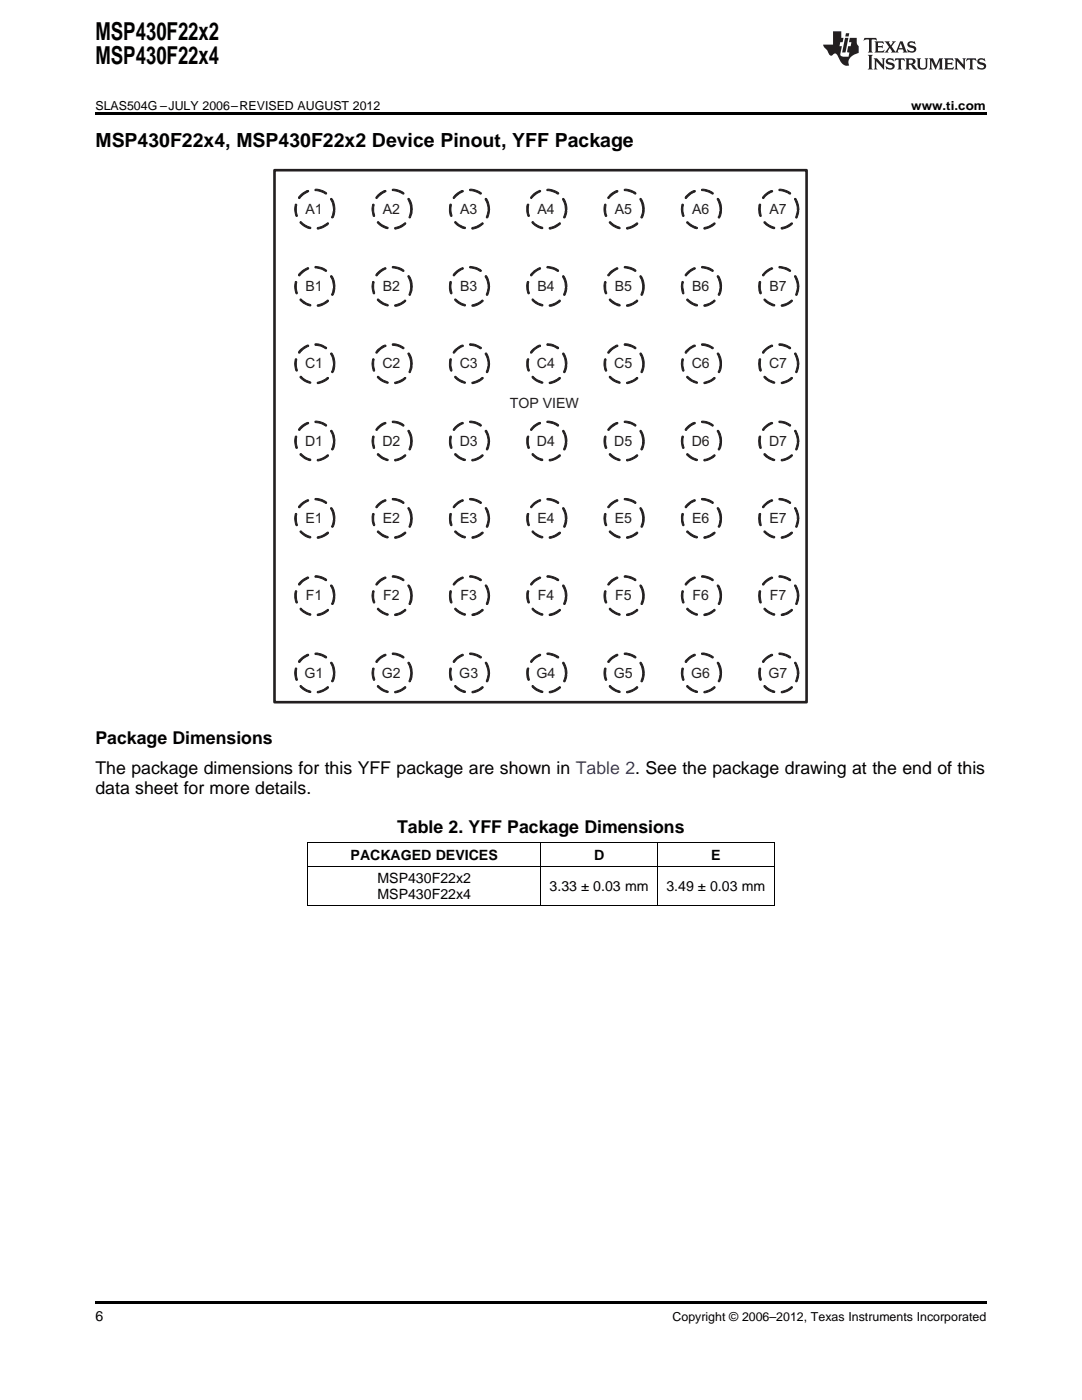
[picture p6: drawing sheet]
<svg xmlns="http://www.w3.org/2000/svg" width="216mm" height="279mm" viewBox="0 0 216 279" stroke-linecap="round" stroke-linejoin="round" font-family="sans-serif">
<defs><g id="words">
<g font-size="4.9">
<text x="19" y="7.9">MSP430F22x2</text>
<text x="19" y="12.8">MSP430F22x4</text>
</g>
<text font-size="3.9" x="19" y="29.3">MSP430F22x4, MSP430F22x2 Device Pinout, YFF Package</text>
<g font-size="3.5">
<text x="19" y="148.5">Package Dimensions</text>
<text x="19" y="154.5">The package dimensions for this YFF package are shown in Table 2. See the package drawing at the end of this</text>
<text x="19" y="158.4">data sheet for more details.</text>
<text x="79.2" y="166.2">Table 2. YFF Package Dimensions</text>
</g>
<g font-size="2.8" fill="#231f20">
<text x="61" y="42.7">A1</text>
<text x="76.4" y="42.7">A2</text>
<text x="91.8" y="42.7">A3</text>
<text x="107.2" y="42.7">A4</text>
<text x="122.7" y="42.7">A5</text>
<text x="138.1" y="42.7">A6</text>
<text x="153.5" y="42.7">A7</text>
<text x="61" y="58.1">B1</text>
<text x="76.4" y="58.1">B2</text>
<text x="91.8" y="58.1">B3</text>
<text x="107.2" y="58.1">B4</text>
<text x="122.7" y="58.1">B5</text>
<text x="138.1" y="58.1">B6</text>
<text x="153.5" y="58.1">B7</text>
<text x="60.9" y="73.5">C1</text>
<text x="76.3" y="73.5">C2</text>
<text x="91.7" y="73.5">C3</text>
<text x="107.1" y="73.5">C4</text>
<text x="122.6" y="73.5">C5</text>
<text x="138" y="73.5">C6</text>
<text x="153.5" y="73.5">C7</text>
<text x="101.8" y="81.4">TOP VIEW</text>
<text x="60.9" y="89">D1</text>
<text x="76.3" y="89">D2</text>
<text x="91.7" y="89">D3</text>
<text x="107.1" y="89">D4</text>
<text x="122.6" y="89">D5</text>
<text x="138" y="89">D6</text>
<text x="153.5" y="89">D7</text>
<text x="61" y="104.4">E1</text>
<text x="76.4" y="104.4">E2</text>
<text x="91.8" y="104.4">E3</text>
<text x="107.2" y="104.4">E4</text>
<text x="122.7" y="104.4">E5</text>
<text x="138.1" y="104.4">E6</text>
<text x="153.5" y="104.4">E7</text>
<text x="61" y="119.8">F1</text>
<text x="76.5" y="119.8">F2</text>
<text x="91.9" y="119.8">F3</text>
<text x="107.3" y="119.8">F4</text>
<text x="122.7" y="119.8">F5</text>
<text x="138.2" y="119.8">F6</text>
<text x="153.6" y="119.8">F7</text>
<text x="60.8" y="135.2">G1</text>
<text x="76.2" y="135.2">G2</text>
<text x="91.6" y="135.2">G3</text>
<text x="107.1" y="135.2">G4</text>
<text x="122.5" y="135.2">G5</text>
<text x="137.9" y="135.2">G6</text>
<text x="153.3" y="135.2">G7</text>
</g>
<g font-size="2.8">
<text x="70" y="171.7">PACKAGED DEVICES</text>
<text x="118.6" y="171.7">D</text>
<text x="141.9" y="171.7">E</text>
<text x="75.3" y="176.3">MSP430F22x2</text>
<text x="75.3" y="179.5">MSP430F22x4</text>
<text x="109.7" y="177.9">3.33 ± 0.03 mm</text>
<text x="133" y="177.9">3.49 ± 0.03 mm</text>
<text x="19" y="263.6">6</text>
</g>
<g font-size="2.5">
<text x="19" y="21.9">SLAS504G –JULY 2006–REVISED AUGUST 2012</text>
<text x="181.8" y="21.9">www.ti.com</text>
<text x="134.2" y="263.6">Copyright © 2006–2012, Texas Instruments Incorporated</text>
</g>
</g></defs>
<path d="M54.8 34h106.1v106.1h-106.1z" fill="none" stroke="#231f20" stroke-width=".52"/>
<circle cx="62.8" cy="41.7" r="3.9" fill="#fff"/>
<path d="M66 39.6a2.06 2.06 0 0 1 .8 2v.3h-.2a4.3 4.3 0 0 0-.7-2.2zM62.9 37.8a3.2 3.2 0 0 1 2.3 .8l-.1 .1-1.2-.5-1-.2zM59.9 39l.9-.7 .7-.3 .1 .2-1.1 .7-.8 .7-.1-.1zM59 40.7l.2 .2-.1 1.3 .2 .8-.2 .2a3.3 3.3 0 0 1-.1-2.5zM59.9 44.3l2.1 1.2a2.07 2.07 0 0 1-1.7-.7l-.4-.3zM63.3 45.5l1-.4 1.1-.7 .1 .2a3.3 3.3 0 0 1-2.2 1.1zM66.6 42h.1a1.36 1.36 0 0 1-.4 1.5l-.1-.2z" fill="#231f20"/>
<path d="M59.9 39l.9-.7 .7-.3 .1 .2-1.1 .7-.8 .7-.1-.1zM62.9 37.8a3.2 3.2 0 0 1 2.3 .8l-.1 .1-1.2-.5-1-.2zM66 39.6a2.06 2.06 0 0 1 .8 2v.3h-.2a4.3 4.3 0 0 0-.7-2.2zM59 40.7l.2 .2-.1 1.3 .2 .8-.2 .2a3.3 3.3 0 0 1-.1-2.5zM59.9 44.3l2.1 1.2a2.07 2.07 0 0 1-1.7-.7l-.4-.3zM63.3 45.5l1-.4 1.1-.7 .1 .2a3.3 3.3 0 0 1-2.2 1.1zM66.6 42h.1a1.36 1.36 0 0 1-.4 1.5l-.1-.2z" fill="none" stroke="#231f20" stroke-width=".2"/>
<circle cx="78.2" cy="41.8" r="3.9" fill="#fff"/>
<path d="M81.4 39.6h.2a2.98 2.98 0 0 1 .6 2.3l-.3-.1v-.8l-.5-1.2zM78.3 37.8a3.1 3.1 0 0 1 2.3 .8l-.1 .1-.9-.4-1.3-.3zM75.4 38.9l.8-.6 .7-.3 .1 .2-.9 .6-.9 .8h-.1l-.1-.2zM74.3 40.8l.2-.1 .2 .2-.1 1.3 .2 .9-.2 .1a3.6 3.6 0 0 1-.3-2.4zM75.3 44.3l.2-.1 .7 .7 1.2 .5v.1a1.34 1.34 0 0 1-1.4-.4l-.7-.6zM78.8 45.5l.9-.4 1.1-.7 .2 .1a2.56 2.56 0 0 1-2.2 1.2zM82 42l.2 .1v.5l-.3 .8-.2 .1-.1-.2z" fill="#231f20"/>
<path d="M75.4 38.9l.8-.6 .7-.3 .1 .2-.9 .6-.9 .8h-.1l-.1-.2zM78.3 37.8a3.1 3.1 0 0 1 2.3 .8l-.1 .1-.9-.4-1.3-.3zM81.4 39.6h.2a2.98 2.98 0 0 1 .6 2.3l-.3-.1v-.8l-.5-1.2zM74.3 40.8l.2-.1 .2 .2-.1 1.3 .2 .9-.2 .1a3.6 3.6 0 0 1-.3-2.4zM75.3 44.3l.2-.1 .7 .7 1.2 .5v.1a1.34 1.34 0 0 1-1.4-.4l-.7-.6zM78.8 45.5l.9-.4 1.1-.7 .2 .1a2.56 2.56 0 0 1-2.2 1.2zM82 42l.2 .1v.5l-.3 .8-.2 .1-.1-.2z" fill="none" stroke="#231f20" stroke-width=".2"/>
<circle cx="109.1" cy="41.8" r="3.9" fill="#fff"/>
<path d="M112.3 39.6a2.72 2.72 0 0 1 .8 2.3h-.3a4.4 4.4 0 0 0-.5-2.2zM109.2 37.8a3.2 3.2 0 0 1 2.3 .8l-.2 .1-1.1-.5-1.1-.2zM106.5 38.6l1.2-.6 .2 .1-2 1.5v-.2zM105.3 40.7l.2 .1a4.2 4.2 0 0 0 .1 2.3l-.2 .1a3.2 3.2 0 0 1-.1-2.5zM106.2 44.3h.2l.6 .5 1.2 .5 .1 .2a1.47 1.47 0 0 1-1.5-.4l-.4-.4-.3-.3zM109.6 45.5l1-.4 1.1-.7 .1 .2a3 3 0 0 1-2.2 1.1zM112.8 42l.3 .1-.1 .5-.2 .7-.3 .2v-.2z" fill="#231f20"/>
<path d="M106.5 38.6l1.2-.6 .2 .1-2 1.5v-.2zM109.2 37.8a3.2 3.2 0 0 1 2.3 .8l-.2 .1-1.1-.5-1.1-.2zM112.3 39.6a2.72 2.72 0 0 1 .8 2.3h-.3a4.4 4.4 0 0 0-.5-2.2zM105.3 40.7l.2 .1a4.2 4.2 0 0 0 .1 2.3l-.2 .1a3.2 3.2 0 0 1-.1-2.5zM106.2 44.3h.2l.6 .5 1.2 .5 .1 .2a1.47 1.47 0 0 1-1.5-.4l-.4-.4-.3-.3zM109.6 45.5l1-.4 1.1-.7 .1 .2a3 3 0 0 1-2.2 1.1zM112.8 42l.3 .1-.1 .5-.2 .7-.3 .2v-.2z" fill="none" stroke="#231f20" stroke-width=".2"/>
<circle cx="93.7" cy="41.8" r="3.9" fill="#fff"/>
<path d="M96.9 39.6h.1a3.3 3.3 0 0 1 .6 2.3h-.2l-.2-1.2-.4-.9zM93.7 37.8a3.2 3.2 0 0 1 2.4 .8l-.2 .1-1.1-.5-1.1-.2zM90.8 38.9l1.2-.8 .3-.1 .1 .2-.9 .5-.9 .9h-.1v-.2zM89.8 40.7l.3 .1-.1 1.4 .2 .9-.2 .1a3.2 3.2 0 0 1-.2-2.5zM90.8 44.3l.1-.1a3.7 3.7 0 0 0 2 1.2v.1a1.38 1.38 0 0 1-1.5-.4l-.6-.6zM94.2 45.5l.9-.3 1.2-.8 .1 .2a3.1 3.1 0 0 1-2.2 1.1zM97.4 42l.2 .1v.5l-.3 .8-.2 .1-.1-.2z" fill="#231f20"/>
<path d="M90.8 38.9l1.2-.8 .3-.1 .1 .2-.9 .5-.9 .9h-.1v-.2zM93.7 37.8a3.2 3.2 0 0 1 2.4 .8l-.2 .1-1.1-.5-1.1-.2zM96.9 39.6h.1a3.3 3.3 0 0 1 .6 2.3h-.2l-.2-1.2-.4-.9zM89.8 40.7l.3 .1-.1 1.4 .2 .9-.2 .1a3.2 3.2 0 0 1-.2-2.5zM90.8 44.3l.1-.1a3.7 3.7 0 0 0 2 1.2v.1a1.38 1.38 0 0 1-1.5-.4l-.6-.6zM94.2 45.5l.9-.3 1.2-.8 .1 .2a3.1 3.1 0 0 1-2.2 1.1zM97.4 42l.2 .1v.5l-.3 .8-.2 .1-.1-.2z" fill="none" stroke="#231f20" stroke-width=".2"/>
<circle cx="124.5" cy="41.7" r="3.9" fill="#fff"/>
<path d="M127.8 39.6a2.43 2.43 0 0 1 .7 2.3l-.1 .1-.2-.2-.1-1.1-.4-.9zM124.6 37.8a3.2 3.2 0 0 1 2.3 .8l-.1 .1-1.2-.5-1-.2zM121.7 38.9l.9-.7 .4-.1h.3l-.1 .2-.8 .4-.9 .9h-.2v-.2zM120.7 40.7l.2 .2-.1 .9 .3 1.2-.3 .2a3.2 3.2 0 0 1-.1-2.5zM121.6 44.3h.2l.7 .5 1.1 .5 .1 .3a3.4 3.4 0 0 1-2.1-1.2zM125 45.5l1-.3 1-.7 .3 .1a3.2 3.2 0 0 1-2.2 1.1zM128.3 42h.1a1.42 1.42 0 0 1-.4 1.5l-.1-.2z" fill="#231f20"/>
<path d="M121.7 38.9l.9-.7 .4-.1h.3l-.1 .2-.8 .4-.9 .9h-.2v-.2zM124.6 37.8a3.2 3.2 0 0 1 2.3 .8l-.1 .1-1.2-.5-1-.2zM127.8 39.6a2.43 2.43 0 0 1 .7 2.3l-.1 .1-.2-.2-.1-1.1-.4-.9zM120.7 40.7l.2 .2-.1 .9 .3 1.2-.3 .2a3.2 3.2 0 0 1-.1-2.5zM121.6 44.3h.2l.7 .5 1.1 .5 .1 .3a3.4 3.4 0 0 1-2.1-1.2zM125 45.5l1-.3 1-.7 .3 .1a3.2 3.2 0 0 1-2.2 1.1zM128.3 42h.1a1.42 1.42 0 0 1-.4 1.5l-.1-.2z" fill="none" stroke="#231f20" stroke-width=".2"/>
<circle cx="140" cy="41.8" r="3.9" fill="#fff"/>
<path d="M143.2 39.6a2.36 2.36 0 0 1 .7 2.3l-.2-.1-.1-.8-.5-1.2zM140 37.8a3.2 3.2 0 0 1 2.3 .8l-.1 .1-.9-.4-1.3-.3zM137.2 38.9l.8-.7 .4-.1h.3l-.1 .2-.8 .4-.9 .9-.2-.1zM136.1 40.7l.3 .2a3.7 3.7 0 0 0 .1 2.2l-.2 .1a3.5 3.5 0 0 1-.2-2.5zM137.1 44.3l1.9 1 .2 .2-.2 .1a3.5 3.5 0 0 1-2-1.2zM140.5 45.5l.9-.3 1-.7 .3 .1a3.2 3.2 0 0 1-2.2 1.1zM143.7 42l.2 .1v.3l-.4 1.1-.2-.2z" fill="#231f20"/>
<path d="M137.2 38.9l.8-.7 .4-.1h.3l-.1 .2-.8 .4-.9 .9-.2-.1zM140 37.8a3.2 3.2 0 0 1 2.3 .8l-.1 .1-.9-.4-1.3-.3zM143.2 39.6a2.36 2.36 0 0 1 .7 2.3l-.2-.1-.1-.8-.5-1.2zM136.1 40.7l.3 .2a3.7 3.7 0 0 0 .1 2.2l-.2 .1a3.5 3.5 0 0 1-.2-2.5zM137.1 44.3l1.9 1 .2 .2-.2 .1a3.5 3.5 0 0 1-2-1.2zM140.5 45.5l.9-.3 1-.7 .3 .1a3.2 3.2 0 0 1-2.2 1.1zM143.7 42l.2 .1v.3l-.4 1.1-.2-.2z" fill="none" stroke="#231f20" stroke-width=".2"/>
<circle cx="155.4" cy="41.7" r="3.9" fill="#fff"/>
<path d="M158.6 39.6h.1a3.5 3.5 0 0 1 .7 2.3l-.3-.1-.1-.8-.4-1.2zM155.4 37.8a3.2 3.2 0 0 1 2.4 .8l-.2 .1-1.1-.5-1.1-.2zM152.6 38.9l1.2-.8h.4l-.1 .2a3.8 3.8 0 0 0-1.8 1.3l-.1-.2zM151.5 40.7l.3 .1-.1 1.1 .2 1.2-.2 .1a3.4 3.4 0 0 1-.2-2.5zM152.5 44.3h.1a4 4 0 0 0 1.9 1v.3a3.3 3.3 0 0 1-2.1-1.2zM155.9 45.5a4 4 0 0 0 2-1h.2a2.56 2.56 0 0 1-2.2 1.2zM159.1 42l.3 .2-.4 1.3-.2-.2z" fill="#231f20"/>
<path d="M152.6 38.9l1.2-.8h.4l-.1 .2a3.8 3.8 0 0 0-1.8 1.3l-.1-.2zM155.4 37.8a3.2 3.2 0 0 1 2.4 .8l-.2 .1-1.1-.5-1.1-.2zM158.6 39.6h.1a3.5 3.5 0 0 1 .7 2.3l-.3-.1-.1-.8-.4-1.2zM151.5 40.7l.3 .1-.1 1.1 .2 1.2-.2 .1a3.4 3.4 0 0 1-.2-2.5zM152.5 44.3h.1a4 4 0 0 0 1.9 1v.3a3.3 3.3 0 0 1-2.1-1.2zM155.9 45.5a4 4 0 0 0 2-1h.2a2.56 2.56 0 0 1-2.2 1.2zM159.1 42l.3 .2-.4 1.3-.2-.2z" fill="none" stroke="#231f20" stroke-width=".2"/>
<circle cx="62.8" cy="57.2" r="3.9" fill="#fff"/>
<path d="M66 55a2.32 2.32 0 0 1 .8 2.4l-.3-.1a4.1 4.1 0 0 0-.6-2.2zM62.9 53.2a3.2 3.2 0 0 1 2.3 .8l-.1 .2-.8-.4-1.3-.3zM59.7 54.6l.9-.7 .9-.5 .1 .3-.8 .4-1.1 1-.1-.2zM59 56.2l.2 .1-.1 1.2 .2 .9-.2 .2a3.4 3.4 0 0 1-.1-2.4zM59.9 59.7l1.2 .8 .9 .3v.2a2.74 2.74 0 0 1-2.1-1.2zM63.3 60.9l.1-.1a3.8 3.8 0 0 0 2-.9l.1 .1a3.2 3.2 0 0 1-2.2 1.1zM66.6 57.5l.1-.1a1.42 1.42 0 0 1-.4 1.5l-.1-.2z" fill="#231f20"/>
<path d="M59 56.2l.2 .1-.1 1.2 .2 .9-.2 .2a3.4 3.4 0 0 1-.1-2.4zM59.7 54.6l.9-.7 .9-.5 .1 .3-.8 .4-1.1 1-.1-.2zM59.9 59.7l1.2 .8 .9 .3v.2a2.74 2.74 0 0 1-2.1-1.2zM62.9 53.2a3.2 3.2 0 0 1 2.3 .8l-.1 .2-.8-.4-1.3-.3zM66 55a2.32 2.32 0 0 1 .8 2.4l-.3-.1a4.1 4.1 0 0 0-.6-2.2zM66.6 57.5l.1-.1a1.42 1.42 0 0 1-.4 1.5l-.1-.2zM63.3 60.9l.1-.1a3.8 3.8 0 0 0 2-.9l.1 .1a3.2 3.2 0 0 1-2.2 1.1z" fill="none" stroke="#231f20" stroke-width=".2"/>
<circle cx="78.2" cy="57.2" r="3.9" fill="#fff"/>
<path d="M81.4 55h.2a2.97 2.97 0 0 1 .6 2.4l-.3-.1v-.8l-.5-1.2zM78.3 53.2a2.5 2.5 0 0 1 2.3 .9h-.2l-1-.4-1-.2zM75.2 54.6l1.1-.9 .5-.3 .2 .1-1.8 1.6-.2-.2zM74.4 56.2l.3 .1-.1 1.2 .2 1-.2 .1a3.5 3.5 0 0 1-.2-2.4zM75.3 59.7l1.2 .7 .9 .4 .1 .2a2.71 2.71 0 0 1-2.2-1.2zM78.8 60.9l.1-.1a3.7 3.7 0 0 0 1.9-.9l.2 .1a2.68 2.68 0 0 1-2.2 1.1zM82 57.5h.2v.5l-.3 .9h-.2l-.1-.2z" fill="#231f20"/>
<path d="M74.4 56.2l.3 .1-.1 1.2 .2 1-.2 .1a3.5 3.5 0 0 1-.2-2.4zM75.2 54.6l1.1-.9 .5-.3 .2 .1-1.8 1.6-.2-.2zM75.3 59.7l1.2 .7 .9 .4 .1 .2a2.71 2.71 0 0 1-2.2-1.2zM78.3 53.2a2.5 2.5 0 0 1 2.3 .9h-.2l-1-.4-1-.2zM81.4 55h.2a2.97 2.97 0 0 1 .6 2.4l-.3-.1v-.8l-.5-1.2zM82 57.5h.2v.5l-.3 .9h-.2l-.1-.2zM78.8 60.9l.1-.1a3.7 3.7 0 0 0 1.9-.9l.2 .1a2.68 2.68 0 0 1-2.2 1.1z" fill="none" stroke="#231f20" stroke-width=".2"/>
<circle cx="109.1" cy="57.2" r="3.9" fill="#fff"/>
<path d="M112.3 55a2.67 2.67 0 0 1 .8 2.4h-.3a4.4 4.4 0 0 0-.5-2.3zM109.2 53.2a3 3 0 0 1 2.3 .8l-.2 .2a4.5 4.5 0 0 0-2.2-.8zM106 54.6l.8-.7a.93 .93 0 0 1 1.1-.4l-.1 .2-.8 .4-1 1-.1-.2zM105.3 56.2l.2 .1a4.2 4.2 0 0 0 .1 2.2l-.1 .1a1.59 1.59 0 0 1-.4-1.5zM106.2 59.7h.2a3.7 3.7 0 0 0 1.9 1.1v.2a2.65 2.65 0 0 1-2.1-1.2zM109.6 60.9a4.4 4.4 0 0 0 2.1-1l.1 .1a3.1 3.1 0 0 1-2.2 1.1zM112.8 57.5h.3l-.1 .5-.3 .9h-.2v-.2z" fill="#231f20"/>
<path d="M105.3 56.2l.2 .1a4.2 4.2 0 0 0 .1 2.2l-.1 .1a1.59 1.59 0 0 1-.4-1.5zM106 54.6l.8-.7a.93 .93 0 0 1 1.1-.4l-.1 .2-.8 .4-1 1-.1-.2zM106.2 59.7h.2a3.7 3.7 0 0 0 1.9 1.1v.2a2.65 2.65 0 0 1-2.1-1.2zM109.2 53.2a3 3 0 0 1 2.3 .8l-.2 .2a4.5 4.5 0 0 0-2.2-.8zM112.3 55a2.67 2.67 0 0 1 .8 2.4h-.3a4.4 4.4 0 0 0-.5-2.3zM112.8 57.5h.3l-.1 .5-.3 .9h-.2v-.2zM109.6 60.9a4.4 4.4 0 0 0 2.1-1l.1 .1a3.1 3.1 0 0 1-2.2 1.1z" fill="none" stroke="#231f20" stroke-width=".2"/>
<circle cx="93.7" cy="57.2" r="3.9" fill="#fff"/>
<path d="M96.9 55a1.34 1.34 0 0 1 .7 1.4l.1 .9-.2 .1-.1-.1-.2-1.2-.4-.8zM93.7 53.2a3.2 3.2 0 0 1 2.4 .8l-.2 .2-.8-.4-1.3-.3zM90.6 54.6l1.2-.9 .5-.3 .1 .1-1.8 1.6-.2-.2zM89.8 56.2l.3 .1-.1 .9 .2 1.2-.1 .2a2.44 2.44 0 0 1-.3-2.3zM90.8 59.7l1.1 .7 .9 .4 .1 .2a2.8 2.8 0 0 1-2.2-1.2zM94.2 60.9l.1-.1a3.9 3.9 0 0 0 2-.9l.1 .1a2.41 2.41 0 0 1-2.2 1.1zM97.4 57.5l.3 .1-.2 .8-.2 .5h-.2l-.1-.2z" fill="#231f20"/>
<path d="M89.8 56.2l.3 .1-.1 .9 .2 1.2-.1 .2a2.44 2.44 0 0 1-.3-2.3zM90.6 54.6l1.2-.9 .5-.3 .1 .1-1.8 1.6-.2-.2zM90.8 59.7l1.1 .7 .9 .4 .1 .2a2.8 2.8 0 0 1-2.2-1.2zM93.7 53.2a3.2 3.2 0 0 1 2.4 .8l-.2 .2-.8-.4-1.3-.3zM96.9 55a1.34 1.34 0 0 1 .7 1.4l.1 .9-.2 .1-.1-.1-.2-1.2-.4-.8zM97.4 57.5l.3 .1-.2 .8-.2 .5h-.2l-.1-.2zM94.2 60.9l.1-.1a3.9 3.9 0 0 0 2-.9l.1 .1a2.41 2.41 0 0 1-2.2 1.1z" fill="none" stroke="#231f20" stroke-width=".2"/>
<circle cx="124.5" cy="57.2" r="3.9" fill="#fff"/>
<path d="M127.8 55a2.45 2.45 0 0 1 .7 2.4l-.3-.1-.1-1.2-.4-.8zM124.6 53.2a3.1 3.1 0 0 1 2.3 .8l-.1 .2-1.2-.5-.9-.2zM121.7 54.3l1-.7 .5-.2 .1 .3-1.1 .6-.7 .8-.2-.1v-.2zM120.7 56.2l.2 .2v1.2l.2 .8-.1 .2a1.93 1.93 0 0 1-.4-2zM121.6 59.7h.2l1 .7 .8 .4 .1 .3a3.4 3.4 0 0 1-2.1-1.3zM125 60.9a4.5 4.5 0 0 0 2.1-1l.2 .1a3.4 3.4 0 0 1-2.2 1.1zM128.3 57.5h.2v.5a.83 .83 0 0 1-.5 .9l-.1-.1z" fill="#231f20"/>
<path d="M120.7 56.2l.2 .2v1.2l.2 .8-.1 .2a1.93 1.93 0 0 1-.4-2zM121.6 59.7h.2l1 .7 .8 .4 .1 .3a3.4 3.4 0 0 1-2.1-1.3zM121.7 54.3l1-.7 .5-.2 .1 .3-1.1 .6-.7 .8-.2-.1v-.2zM124.6 53.2a3.1 3.1 0 0 1 2.3 .8l-.1 .2-1.2-.5-.9-.2zM127.8 55a2.45 2.45 0 0 1 .7 2.4l-.3-.1-.1-1.2-.4-.8zM128.3 57.5h.2v.5a.83 .83 0 0 1-.5 .9l-.1-.1zM125 60.9a4.5 4.5 0 0 0 2.1-1l.2 .1a3.4 3.4 0 0 1-2.2 1.1z" fill="none" stroke="#231f20" stroke-width=".2"/>
<circle cx="140" cy="57.2" r="3.9" fill="#fff"/>
<path d="M143.2 55h.1a3 3 0 0 1 .6 2.4l-.2-.1-.1-.9-.5-1.1zM140 53.2a3.2 3.2 0 0 1 2.3 .8l-.1 .2-1.1-.5-1-.2zM137.1 54.3l1.3-.8 .3-.1v.3a4.3 4.3 0 0 0-1.8 1.4l-.2-.3zM136.1 56.2l.3 .2-.2 .5 .3 1.5-.1 .2h-.1a3.5 3.5 0 0 1-.2-2.4zM137.1 59.7l2.1 1.1-.1 .3a3.6 3.6 0 0 1-2.1-1.2zM140.5 60.9a4.5 4.5 0 0 0 2.1-1l.1 .1a3.4 3.4 0 0 1-2.2 1.1zM143.7 57.5h.2v.5l-.3 .9h-.2l-.1-.2z" fill="#231f20"/>
<path d="M136.1 56.2l.3 .2-.2 .5 .3 1.5-.1 .2h-.1a3.5 3.5 0 0 1-.2-2.4zM137.1 59.7l2.1 1.1-.1 .3a3.6 3.6 0 0 1-2.1-1.2zM137.1 54.3l1.3-.8 .3-.1v.3a4.3 4.3 0 0 0-1.8 1.4l-.2-.3zM140 53.2a3.2 3.2 0 0 1 2.3 .8l-.1 .2-1.1-.5-1-.2zM143.2 55h.1a3 3 0 0 1 .6 2.4l-.2-.1-.1-.9-.5-1.1zM143.7 57.5h.2v.5l-.3 .9h-.2l-.1-.2zM140.5 60.9a4.5 4.5 0 0 0 2.1-1l.1 .1a3.4 3.4 0 0 1-2.2 1.1z" fill="none" stroke="#231f20" stroke-width=".2"/>
<circle cx="155.4" cy="57.2" r="3.9" fill="#fff"/>
<path d="M158.6 55h.1a3.4 3.4 0 0 1 .7 2.4l-.3-.1-.1-.9-.4-1.1zM155.4 53.2a2.49 2.49 0 0 1 2.3 .9h-.2l-1-.4-1-.2zM152.6 54.3l.9-.6 .5-.3 .2 .1v.2l-1.4 .9-.4 .4h-.2v-.2zM151.5 56.2l.3 .1-.1 1.2 .2 .9-.1 .2a2.38 2.38 0 0 1-.3-2.3zM152.5 59.7h.1l.8 .6 1.2 .5-.1 .3a3.3 3.3 0 0 1-2.1-1.3zM155.9 60.9l1-.3 1-.7 .2 .1a2.46 2.46 0 0 1-2.2 1.1zM159.1 57.5h.3l-.1 .5-.2 .9h-.3v-.2z" fill="#231f20"/>
<path d="M151.5 56.2l.3 .1-.1 1.2 .2 .9-.1 .2a2.38 2.38 0 0 1-.3-2.3zM152.5 59.7h.1l.8 .6 1.2 .5-.1 .3a3.3 3.3 0 0 1-2.1-1.3zM152.6 54.3l.9-.6 .5-.3 .2 .1v.2l-1.4 .9-.4 .4h-.2v-.2zM155.4 53.2a2.49 2.49 0 0 1 2.3 .9h-.2l-1-.4-1-.2zM158.6 55h.1a3.4 3.4 0 0 1 .7 2.4l-.3-.1-.1-.9-.4-1.1zM159.1 57.5h.3l-.1 .5-.2 .9h-.3v-.2zM155.9 60.9l1-.3 1-.7 .2 .1a2.46 2.46 0 0 1-2.2 1.1z" fill="none" stroke="#231f20" stroke-width=".2"/>
<circle cx="62.8" cy="72.6" r="3.9" fill="#fff"/>
<path d="M65.9 70.6l.2-.2a3.1 3.1 0 0 1 .7 2.4l-.1 .1-.2-.2a4.1 4.1 0 0 0-.6-2.1zM62.9 68.6a3.4 3.4 0 0 1 2.3 .8l-.1 .2a4.2 4.2 0 0 0-2.2-.7zM60 69.7l1.3-.8h.2l.1 .2a4.1 4.1 0 0 0-1.9 1.4h-.1v-.3zM59 71.6l.2 .2-.1 1.2 .2 .8v.3l-.2-.1a3.2 3.2 0 0 1-.1-2.4zM59.9 75.1h.2a3.7 3.7 0 0 0 1.9 1.2v.1a2.77 2.77 0 0 1-2.1-1.1zM63.3 76.3l1-.3 1-.7h.2v.2a3.2 3.2 0 0 1-2.2 1zM66.6 72.9h.1a1.4 1.4 0 0 1-.4 1.5l-.1-.3z" fill="#231f20"/>
<path d="M59 71.6l.2 .2-.1 1.2 .2 .8v.3l-.2-.1a3.2 3.2 0 0 1-.1-2.4zM59.9 75.1h.2a3.7 3.7 0 0 0 1.9 1.2v.1a2.77 2.77 0 0 1-2.1-1.1zM60 69.7l1.3-.8h.2l.1 .2a4.1 4.1 0 0 0-1.9 1.4h-.1v-.3zM62.9 68.6a3.4 3.4 0 0 1 2.3 .8l-.1 .2a4.2 4.2 0 0 0-2.2-.7zM63.3 76.3l1-.3 1-.7h.2v.2a3.2 3.2 0 0 1-2.2 1zM65.9 70.6l.2-.2a3.1 3.1 0 0 1 .7 2.4l-.1 .1-.2-.2a4.1 4.1 0 0 0-.6-2.1zM66.6 72.9h.1a1.4 1.4 0 0 1-.4 1.5l-.1-.3z" fill="none" stroke="#231f20" stroke-width=".2"/>
<circle cx="78.2" cy="72.6" r="3.9" fill="#fff"/>
<path d="M81.4 70.5l.2-.1a2.98 2.98 0 0 1 .6 2.4l-.1 .1-.2-.2v-.8zM78.3 68.6a3.4 3.4 0 0 1 2.3 .8l-.2 .2-1.1-.5-.9-.2zM75.4 69.7l1.3-.8h.2l.1 .2a4.5 4.5 0 0 0-1.8 1.4l-.2-.2zM74.4 71.6l.3 .2-.1 1.2 .2 1-.2 .1a3.5 3.5 0 0 1-.2-2.5zM75.3 75.1l2.2 1.3a2.77 2.77 0 0 1-2.2-1.1zM78.8 76.3l.9-.3 1-.7h.3a2.56 2.56 0 0 1-2.2 1.2zM82 72.9h.2v.5l-.3 .9-.2 .1-.1-.3z" fill="#231f20"/>
<path d="M74.4 71.6l.3 .2-.1 1.2 .2 1-.2 .1a3.5 3.5 0 0 1-.2-2.5zM75.3 75.1l2.2 1.3a2.77 2.77 0 0 1-2.2-1.1zM75.4 69.7l1.3-.8h.2l.1 .2a4.5 4.5 0 0 0-1.8 1.4l-.2-.2zM78.3 68.6a3.4 3.4 0 0 1 2.3 .8l-.2 .2-1.1-.5-.9-.2zM78.8 76.3l.9-.3 1-.7h.3a2.56 2.56 0 0 1-2.2 1.2zM81.4 70.5l.2-.1a2.98 2.98 0 0 1 .6 2.4l-.1 .1-.2-.2v-.8zM82 72.9h.2v.5l-.3 .9-.2 .1-.1-.3z" fill="none" stroke="#231f20" stroke-width=".2"/>
<circle cx="109.1" cy="72.6" r="3.9" fill="#fff"/>
<path d="M112.3 70.5l.1-.1a3.1 3.1 0 0 1 .7 2.4h-.3l-.1-.9-.4-1.2zM109.2 68.6a3.1 3.1 0 0 1 2.3 .8l-.2 .2a4.3 4.3 0 0 0-2.2-.7zM106.3 69.7l1.3-.8h.2l.1 .2a4.1 4.1 0 0 0-1.9 1.4h-.1v-.3zM105.3 71.6l.2 .1a4.1 4.1 0 0 0 .1 2.3l-.1 .1-.2-.1-.2-1zM106.2 75.1l1 .7 1.1 .5v.1a2.69 2.69 0 0 1-2.1-1.1zM109.6 76.3l.9-.3 1.1-.7h.2v.2a3.1 3.1 0 0 1-2.2 1zM112.8 72.9l.3 .1-.1 .4-.2 .8-.3 .2v-.3z" fill="#231f20"/>
<path d="M105.3 71.6l.2 .1a4.1 4.1 0 0 0 .1 2.3l-.1 .1-.2-.1-.2-1zM106.2 75.1l1 .7 1.1 .5v.1a2.69 2.69 0 0 1-2.1-1.1zM106.3 69.7l1.3-.8h.2l.1 .2a4.1 4.1 0 0 0-1.9 1.4h-.1v-.3zM109.2 68.6a3.1 3.1 0 0 1 2.3 .8l-.2 .2a4.3 4.3 0 0 0-2.2-.7zM109.6 76.3l.9-.3 1.1-.7h.2v.2a3.1 3.1 0 0 1-2.2 1zM112.3 70.5l.1-.1a3.1 3.1 0 0 1 .7 2.4h-.3l-.1-.9-.4-1.2zM112.8 72.9l.3 .1-.1 .4-.2 .8-.3 .2v-.3z" fill="none" stroke="#231f20" stroke-width=".2"/>
<circle cx="93.7" cy="72.6" r="3.9" fill="#fff"/>
<path d="M96.9 70.5l.1-.1a3.3 3.3 0 0 1 .6 2.4h-.2l-.1-.9-.5-1.2zM93.7 68.6h.4a3.6 3.6 0 0 1 2 .8l-.3 .2-1-.5-1-.2zM90.8 69.7l1.3-.8h.3v.2a4 4 0 0 0-1.8 1.4l-.2-.2zM89.8 71.6l.3 .1v2.4a2.44 2.44 0 0 1-.3-2.4zM90.8 75.1l2.1 1.2v.1a2.86 2.86 0 0 1-2.2-1.1zM94.2 76.3l.9-.3 1.1-.7 .2 .2a3.2 3.2 0 0 1-2.2 1zM97.4 72.9h.1a1.4 1.4 0 0 1-.4 1.5l-.1-.3z" fill="#231f20"/>
<path d="M89.8 71.6l.3 .1v2.4a2.44 2.44 0 0 1-.3-2.4zM90.8 75.1l2.1 1.2v.1a2.86 2.86 0 0 1-2.2-1.1zM90.8 69.7l1.3-.8h.3v.2a4 4 0 0 0-1.8 1.4l-.2-.2zM93.7 68.6h.4a3.6 3.6 0 0 1 2 .8l-.3 .2-1-.5-1-.2zM94.2 76.3l.9-.3 1.1-.7 .2 .2a3.2 3.2 0 0 1-2.2 1zM96.9 70.5l.1-.1a3.3 3.3 0 0 1 .6 2.4h-.2l-.1-.9-.5-1.2zM97.4 72.9h.1a1.4 1.4 0 0 1-.4 1.5l-.1-.3z" fill="none" stroke="#231f20" stroke-width=".2"/>
<circle cx="124.5" cy="72.6" r="3.9" fill="#fff"/>
<path d="M127.8 70.5l.1-.1a3.3 3.3 0 0 1 .6 2.4l-.1 .1-.2-.2-.1-1.2-.4-.8zM124.6 68.6a2.95 2.95 0 0 1 2.3 .9l-.1 .1-.9-.4-1.2-.3-.2-.1zM121.7 69.8l1.3-.9h.2l.1 .2a4 4 0 0 0-1.8 1.4l-.2-.1zM120.7 71.6l.2 .2v1.2l.2 .9-.1 .2a1.46 1.46 0 0 1-.5-1.5zM121.6 75.1l1.2 .8 .8 .3 .2 .2a2.6 2.6 0 0 1-2.2-1.1zM125 76.3h.1a4.1 4.1 0 0 0 2-1l.2 .2a3.2 3.2 0 0 1-2.2 1zM128.3 72.9h.1a1.51 1.51 0 0 1-.4 1.5l-.1-.1z" fill="#231f20"/>
<path d="M120.7 71.6l.2 .2v1.2l.2 .9-.1 .2a1.46 1.46 0 0 1-.5-1.5zM121.6 75.1l1.2 .8 .8 .3 .2 .2a2.6 2.6 0 0 1-2.2-1.1zM121.7 69.8l1.3-.9h.2l.1 .2a4 4 0 0 0-1.8 1.4l-.2-.1zM124.6 68.6a2.95 2.95 0 0 1 2.3 .9l-.1 .1-.9-.4-1.2-.3-.2-.1zM125 76.3h.1a4.1 4.1 0 0 0 2-1l.2 .2a3.2 3.2 0 0 1-2.2 1zM127.8 70.5l.1-.1a3.3 3.3 0 0 1 .6 2.4l-.1 .1-.2-.2-.1-1.2-.4-.8zM128.3 72.9h.1a1.51 1.51 0 0 1-.4 1.5l-.1-.1z" fill="none" stroke="#231f20" stroke-width=".2"/>
<circle cx="140" cy="72.6" r="3.9" fill="#fff"/>
<path d="M143.2 70.5l.1-.1a3.1 3.1 0 0 1 .6 2.4l-.1 .1-.1-.2-.1-.8zM140 68.6a3.1 3.1 0 0 1 2.3 .9l-.2 .1-.7-.4-1.3-.3zM136.9 70l1.5-1.1h.3v.2a3.9 3.9 0 0 0-1.8 1.4l-.2-.1zM136.1 71.6l.3 .2-.1 1.2 .2 .9-.1 .2a1.38 1.38 0 0 1-.5-1.5zM137.1 75.1l2.1 1.3a2.79 2.79 0 0 1-2.2-1.1zM140.5 76.3l1.2-.4 .7-.6 .3 .2a3.2 3.2 0 0 1-2.2 1zM143.7 72.9h.2v.5l-.3 .9-.2 .1-.1-.3z" fill="#231f20"/>
<path d="M136.1 71.6l.3 .2-.1 1.2 .2 .9-.1 .2a1.38 1.38 0 0 1-.5-1.5zM136.9 70l1.5-1.1h.3v.2a3.9 3.9 0 0 0-1.8 1.4l-.2-.1zM137.1 75.1l2.1 1.3a2.79 2.79 0 0 1-2.2-1.1zM140 68.6a3.1 3.1 0 0 1 2.3 .9l-.2 .1-.7-.4-1.3-.3zM140.5 76.3l1.2-.4 .7-.6 .3 .2a3.2 3.2 0 0 1-2.2 1zM143.2 70.5l.1-.1a3.1 3.1 0 0 1 .6 2.4l-.1 .1-.1-.2-.1-.8zM143.7 72.9h.2v.5l-.3 .9-.2 .1-.1-.3z" fill="none" stroke="#231f20" stroke-width=".2"/>
<circle cx="155.4" cy="72.6" r="3.9" fill="#fff"/>
<path d="M158.6 70.5l.1-.1a3.5 3.5 0 0 1 .7 2.4l-.1 .1-.2-.2-.1-.8zM155.4 68.6a3.2 3.2 0 0 1 2.4 .9l-.3 .1-.7-.4-1.3-.3zM152.3 70l1.3-1 .5-.1 .1 .2a3.9 3.9 0 0 0-1.9 1.4l-.2-.1zM151.5 71.6l.3 .1-.1 1.3 .2 .9-.1 .2a2.59 2.59 0 0 1-.4-2.3zM152.5 75.1l1.1 .8 1 .4v.1a2.79 2.79 0 0 1-2.2-1.1zM155.9 76.3l2.2-1a2.56 2.56 0 0 1-2.2 1.2zM159.1 72.9h.3l-.1 .5-.2 .9-.3 .1v-.3z" fill="#231f20"/>
<path d="M151.5 71.6l.3 .1-.1 1.3 .2 .9-.1 .2a2.59 2.59 0 0 1-.4-2.3zM152.3 70l1.3-1 .5-.1 .1 .2a3.9 3.9 0 0 0-1.9 1.4l-.2-.1zM152.5 75.1l1.1 .8 1 .4v.1a2.79 2.79 0 0 1-2.2-1.1zM155.4 68.6a3.2 3.2 0 0 1 2.4 .9l-.3 .1-.7-.4-1.3-.3zM155.9 76.3l2.2-1a2.56 2.56 0 0 1-2.2 1.2zM158.6 70.5l.1-.1a3.5 3.5 0 0 1 .7 2.4l-.1 .1-.2-.2-.1-.8zM159.1 72.9h.3l-.1 .5-.2 .9-.3 .1v-.3z" fill="none" stroke="#231f20" stroke-width=".2"/>
<circle cx="62.8" cy="88" r="3.9" fill="#fff"/>
<path d="M65.9 86l.2-.1a3.2 3.2 0 0 1 .7 2.3h-.2l-.1-.1a4.1 4.1 0 0 0-.6-2.1zM62.9 84.1a3.2 3.2 0 0 1 2.3 .8l-.1 .2a4 4 0 0 0-2.2-.8zM60 85.2l.9-.7 .5-.2 .2 .1-1.1 .8-.6 .6-.3 .1v-.2zM59 87.1l.2 .1-.1 1.2 .2 .9-.2 .2a3.3 3.3 0 0 1-.1-2.4zM59.9 90.6h.2a3.9 3.9 0 0 0 1.9 1.1l-.1 .2a3 3 0 0 1-2-1.3zM63.3 91.7a4.4 4.4 0 0 0 2.1-.9l.1 .1a3.1 3.1 0 0 1-2.2 1.1zM66.6 88.3h.1a1.4 1.4 0 0 1-.4 1.5l-.1-.2z" fill="#231f20"/>
<path d="M59 87.1l.2 .1-.1 1.2 .2 .9-.2 .2a3.3 3.3 0 0 1-.1-2.4zM59.9 90.6h.2a3.9 3.9 0 0 0 1.9 1.1l-.1 .2a3 3 0 0 1-2-1.3zM60 85.2l.9-.7 .5-.2 .2 .1-1.1 .8-.6 .6-.3 .1v-.2zM62.9 84.1a3.2 3.2 0 0 1 2.3 .8l-.1 .2a4 4 0 0 0-2.2-.8zM63.3 91.7a4.4 4.4 0 0 0 2.1-.9l.1 .1a3.1 3.1 0 0 1-2.2 1.1zM65.9 86l.2-.1a3.2 3.2 0 0 1 .7 2.3h-.2l-.1-.1a4.1 4.1 0 0 0-.6-2.1zM66.6 88.3h.1a1.4 1.4 0 0 1-.4 1.5l-.1-.2z" fill="none" stroke="#231f20" stroke-width=".2"/>
<circle cx="78.2" cy="88" r="3.9" fill="#fff"/>
<path d="M81.4 86l.2-.1a3.1 3.1 0 0 1 .6 2.3l-.3-.1-.1-1.2zM78.3 84.1a3.1 3.1 0 0 1 2.3 .8l-.1 .2a4.4 4.4 0 0 0-2.2-.8zM75.4 85.2l.9-.7 .5-.2 .2 .1-1.1 .8-.6 .6-.2 .1zM74.4 87.1l.1-.1 .2 .2-.1 1.2 .2 .9-.1 .2-.2-.1a3.6 3.6 0 0 1-.1-2.3zM75.3 90.6h.2l1 .7 .9 .4v.2a2.86 2.86 0 0 1-2.1-1.3zM78.8 91.7a4.2 4.2 0 0 0 2-.9h.2l-.1 .2-.7 .6-1.3 .4zM82 88.3h.2v.6l-.3 .8-.2 .1-.1-.2z" fill="#231f20"/>
<path d="M74.4 87.1l.1-.1 .2 .2-.1 1.2 .2 .9-.1 .2-.2-.1a3.6 3.6 0 0 1-.1-2.3zM75.3 90.6h.2l1 .7 .9 .4v.2a2.86 2.86 0 0 1-2.1-1.3zM75.4 85.2l.9-.7 .5-.2 .2 .1-1.1 .8-.6 .6-.2 .1zM78.3 84.1a3.1 3.1 0 0 1 2.3 .8l-.1 .2a4.4 4.4 0 0 0-2.2-.8zM78.8 91.7a4.2 4.2 0 0 0 2-.9h.2l-.1 .2-.7 .6-1.3 .4zM81.4 86l.2-.1a3.1 3.1 0 0 1 .6 2.3l-.3-.1-.1-1.2zM82 88.3h.2v.6l-.3 .8-.2 .1-.1-.2z" fill="none" stroke="#231f20" stroke-width=".2"/>
<circle cx="109.1" cy="88" r="3.9" fill="#fff"/>
<path d="M112.3 85.9h.1a3.2 3.2 0 0 1 .7 2.3h-.3l-.1-.9-.4-1.2zM109.2 84.1a3 3 0 0 1 2.3 .8l-.2 .2-.9-.5-1.3-.3zM106.5 84.9l.3-.2a.92 .92 0 0 1 1.1-.3l-.1 .2a4.1 4.1 0 0 0-1.8 1.3l-.1-.2zM105.3 87.1h.2a4.2 4.2 0 0 0 .1 2.3h-.3l-.2-1a1.43 1.43 0 0 1 .2-1.3zM106.2 90.6l.1-.1a3.7 3.7 0 0 0 1.9 1.1l.1 .3a2.76 2.76 0 0 1-2.1-1.3zM109.6 91.7a4.4 4.4 0 0 0 2.1-.9l.1 .1a3 3 0 0 1-2.2 1.1zM112.8 88.3h.3l-.1 .6-.2 .7-.3 .2v-.2z" fill="#231f20"/>
<path d="M105.3 87.1h.2a4.2 4.2 0 0 0 .1 2.3h-.3l-.2-1a1.43 1.43 0 0 1 .2-1.3zM106.2 90.6l.1-.1a3.7 3.7 0 0 0 1.9 1.1l.1 .3a2.76 2.76 0 0 1-2.1-1.3zM106.5 84.9l.3-.2a.92 .92 0 0 1 1.1-.3l-.1 .2a4.1 4.1 0 0 0-1.8 1.3l-.1-.2zM109.2 84.1a3 3 0 0 1 2.3 .8l-.2 .2-.9-.5-1.3-.3zM109.6 91.7a4.4 4.4 0 0 0 2.1-.9l.1 .1a3 3 0 0 1-2.2 1.1zM112.3 85.9h.1a3.2 3.2 0 0 1 .7 2.3h-.3l-.1-.9-.4-1.2zM112.8 88.3h.3l-.1 .6-.2 .7-.3 .2v-.2z" fill="none" stroke="#231f20" stroke-width=".2"/>
<circle cx="93.7" cy="88" r="3.9" fill="#fff"/>
<path d="M96.8 86l.2-.1a3.4 3.4 0 0 1 .6 2.3h-.2l-.1-.9zM93.7 84.1a3.2 3.2 0 0 1 2.4 .8l-.2 .2a4.2 4.2 0 0 0-2.2-.8zM90.8 85.2l1.3-.9h.3v.3a4.1 4.1 0 0 0-1.8 1.3l-.2-.1zM89.8 87.1h.3l-.1 1.3 .2 1-.2 .1a3.1 3.1 0 0 1-.2-2.4zM90.8 90.6h.2l.6 .5 1.2 .5v.3a3.1 3.1 0 0 1-2.1-1.3zM94.2 91.7l.9-.2 1.3-.7a1.09 1.09 0 0 1-.8 .8l-1.3 .4-.2-.1zM97.4 88.3h.1a1.34 1.34 0 0 1-.4 1.5l-.1-.2z" fill="#231f20"/>
<path d="M89.8 87.1h.3l-.1 1.3 .2 1-.2 .1a3.1 3.1 0 0 1-.2-2.4zM90.8 90.6h.2l.6 .5 1.2 .5v.3a3.1 3.1 0 0 1-2.1-1.3zM90.8 85.2l1.3-.9h.3v.3a4.1 4.1 0 0 0-1.8 1.3l-.2-.1zM93.7 84.1a3.2 3.2 0 0 1 2.4 .8l-.2 .2a4.2 4.2 0 0 0-2.2-.8zM94.2 91.7l.9-.2 1.3-.7a1.09 1.09 0 0 1-.8 .8l-1.3 .4-.2-.1zM96.8 86l.2-.1a3.4 3.4 0 0 1 .6 2.3h-.2l-.1-.9zM97.4 88.3h.1a1.34 1.34 0 0 1-.4 1.5l-.1-.2z" fill="none" stroke="#231f20" stroke-width=".2"/>
<circle cx="124.5" cy="88" r="3.9" fill="#fff"/>
<path d="M127.8 85.9a1.44 1.44 0 0 1 .7 1.4v.9l-.1 .1-.3-1.4-.4-.8zM124.6 84.1a3.1 3.1 0 0 1 2.3 .8l-.1 .2-1-.5-1.2-.3zM121.9 85a1.42 1.42 0 0 1 1.4-.6l-1.8 1.5h-.2zM120.7 87.1l.2 .1-.1 .8 .3 1.3v.1l-.3 .1a3.2 3.2 0 0 1-.1-2.4zM121.6 90.6h.2l1 .7 .8 .3 .1 .3a2.98 2.98 0 0 1-2.1-1.3zM125 91.7l.9-.2 1.1-.7 .3 .1a3.3 3.3 0 0 1-2.2 1.1zM128.3 88.3h.1a1.5 1.5 0 0 1-.4 1.5l-.1-.2z" fill="#231f20"/>
<path d="M120.7 87.1l.2 .1-.1 .8 .3 1.3v.1l-.3 .1a3.2 3.2 0 0 1-.1-2.4zM121.6 90.6h.2l1 .7 .8 .3 .1 .3a2.98 2.98 0 0 1-2.1-1.3zM121.9 85a1.42 1.42 0 0 1 1.4-.6l-1.8 1.5h-.2zM124.6 84.1a3.1 3.1 0 0 1 2.3 .8l-.1 .2-1-.5-1.2-.3zM125 91.7l.9-.2 1.1-.7 .3 .1a3.3 3.3 0 0 1-2.2 1.1zM127.8 85.9a1.44 1.44 0 0 1 .7 1.4v.9l-.1 .1-.3-1.4-.4-.8zM128.3 88.3h.1a1.5 1.5 0 0 1-.4 1.5l-.1-.2z" fill="none" stroke="#231f20" stroke-width=".2"/>
<circle cx="140" cy="88" r="3.9" fill="#fff"/>
<path d="M143.2 85.9a1.32 1.32 0 0 1 .7 1.4v.9l-.1 .1-.1-.2-.1-.8zM140 84.1a3.2 3.2 0 0 1 2.3 .8l-.1 .2a4.4 4.4 0 0 0-2.2-.8zM137.1 85.2l.6-.5a.9 .9 0 0 1 1-.3v.1a4.1 4.1 0 0 0-1.7 1.3h-.3zM136.1 87.1h.2a4.5 4.5 0 0 0 .2 2.3l-.2 .1a3.4 3.4 0 0 1-.2-2.4zM137.1 90.6h.2l.9 .7 1 .4-.1 .2a3 3 0 0 1-2.1-1.3zM140.5 91.7l.8-.2 1.1-.7 .3 .1a3.3 3.3 0 0 1-2.2 1.1zM143.7 88.3h.2l-.1 1-.3 .5h-.1l-.1-.2z" fill="#231f20"/>
<path d="M136.1 87.1h.2a4.5 4.5 0 0 0 .2 2.3l-.2 .1a3.4 3.4 0 0 1-.2-2.4zM137.1 90.6h.2l.9 .7 1 .4-.1 .2a3 3 0 0 1-2.1-1.3zM137.1 85.2l.6-.5a.9 .9 0 0 1 1-.3v.1a4.1 4.1 0 0 0-1.7 1.3h-.3zM140 84.1a3.2 3.2 0 0 1 2.3 .8l-.1 .2a4.4 4.4 0 0 0-2.2-.8zM140.5 91.7l.8-.2 1.1-.7 .3 .1a3.3 3.3 0 0 1-2.2 1.1zM143.2 85.9a1.32 1.32 0 0 1 .7 1.4v.9l-.1 .1-.1-.2-.1-.8zM143.7 88.3h.2l-.1 1-.3 .5h-.1l-.1-.2z" fill="none" stroke="#231f20" stroke-width=".2"/>
<circle cx="155.4" cy="88" r="3.9" fill="#fff"/>
<path d="M158.6 85.9h.1a3.6 3.6 0 0 1 .7 2.3l-.3-.1-.1-.8zM155.4 84.1a3.3 3.3 0 0 1 2.4 .8l-.2 .2a4.4 4.4 0 0 0-2.2-.8zM152.6 85.1l.9-.6 .5-.2 .2 .1-1.2 .8-.6 .6-.2 .1v-.2zM151.5 87.1h.3l-.1 1.1 .2 1.2-.2 .1a3.4 3.4 0 0 1-.2-2.4zM152.5 90.6h.2l.7 .6 1.2 .5-.1 .2a3 3 0 0 1-2.1-1.3zM155.9 91.7a4.2 4.2 0 0 0 2.1-.9h.1a2.49 2.49 0 0 1-2.2 1.2zM159.1 88.3h.2a1.5 1.5 0 0 1-.5 1.5v-.2z" fill="#231f20"/>
<path d="M151.5 87.1h.3l-.1 1.1 .2 1.2-.2 .1a3.4 3.4 0 0 1-.2-2.4zM152.5 90.6h.2l.7 .6 1.2 .5-.1 .2a3 3 0 0 1-2.1-1.3zM152.6 85.1l.9-.6 .5-.2 .2 .1-1.2 .8-.6 .6-.2 .1v-.2zM155.4 84.1a3.3 3.3 0 0 1 2.4 .8l-.2 .2a4.4 4.4 0 0 0-2.2-.8zM155.9 91.7a4.2 4.2 0 0 0 2.1-.9h.1a2.49 2.49 0 0 1-2.2 1.2zM158.6 85.9h.1a3.6 3.6 0 0 1 .7 2.3l-.3-.1-.1-.8zM159.1 88.3h.2a1.5 1.5 0 0 1-.5 1.5v-.2z" fill="none" stroke="#231f20" stroke-width=".2"/>
<circle cx="62.8" cy="103.5" r="3.9" fill="#fff"/>
<path d="M65.9 101.4l.2-.1a3.1 3.1 0 0 1 .7 2.4h-.2a4.3 4.3 0 0 0-.7-2.3zM62.9 99.5a3.2 3.2 0 0 1 2.3 .8l-.1 .2-1-.5-1.2-.3zM60 100.6l1.2-.8 .3-.1 .1 .2a4.5 4.5 0 0 0-1.9 1.4l-.1-.2zM58.9 102.5h.2l.1 .2-.1 .7 .2 1.5h-.2a3.6 3.6 0 0 1-.2-2.4zM59.9 106h.2l.7 .5 1.1 .6 .1 .2a2.91 2.91 0 0 1-2.1-1.2zM63.3 107.2l1-.3 1-.7h.2v.2a3.2 3.2 0 0 1-2.2 1zM66.6 103.7h.1a1.33 1.33 0 0 1-.4 1.5l-.1-.2z" fill="#231f20"/>
<path d="M62.9 99.5a3.2 3.2 0 0 1 2.3 .8l-.1 .2-1-.5-1.2-.3zM58.9 102.5h.2l.1 .2-.1 .7 .2 1.5h-.2a3.6 3.6 0 0 1-.2-2.4zM59.9 106h.2l.7 .5 1.1 .6 .1 .2a2.91 2.91 0 0 1-2.1-1.2zM60 100.6l1.2-.8 .3-.1 .1 .2a4.5 4.5 0 0 0-1.9 1.4l-.1-.2zM63.3 107.2l1-.3 1-.7h.2v.2a3.2 3.2 0 0 1-2.2 1zM65.9 101.4l.2-.1a3.1 3.1 0 0 1 .7 2.4h-.2a4.3 4.3 0 0 0-.7-2.3zM66.6 103.7h.1a1.33 1.33 0 0 1-.4 1.5l-.1-.2z" fill="none" stroke="#231f20" stroke-width=".2"/>
<circle cx="78.2" cy="103.5" r="3.9" fill="#fff"/>
<path d="M81.4 101.3h.2a2.98 2.98 0 0 1 .6 2.4l-.3-.2a4.1 4.1 0 0 0-.5-2.1zM78.3 99.5h.7l.9 .3 .7 .4v.2h-.2l-1.1-.5-1-.2zM75.4 100.6l1.3-.8 .3-.1v.2a4.2 4.2 0 0 0-1.8 1.4l-.2-.1zM74.3 102.5h.2l.2 .2-.1 1.2 .2 .8-.1 .2a1.9 1.9 0 0 1-.4-1.9zM75.3 106l2 1.1 .2 .1-.1 .1a2.92 2.92 0 0 1-2.1-1.2zM78.8 107.2l.9-.3 1-.7h.3v.2a3.1 3.1 0 0 1-2.2 1zM82 103.7l.2 .1v.5l-.3 .8-.2 .1-.1-.2z" fill="#231f20"/>
<path d="M78.3 99.5h.7l.9 .3 .7 .4v.2h-.2l-1.1-.5-1-.2zM74.3 102.5h.2l.2 .2-.1 1.2 .2 .8-.1 .2a1.9 1.9 0 0 1-.4-1.9zM75.3 106l2 1.1 .2 .1-.1 .1a2.92 2.92 0 0 1-2.1-1.2zM75.4 100.6l1.3-.8 .3-.1v.2a4.2 4.2 0 0 0-1.8 1.4l-.2-.1zM78.8 107.2l.9-.3 1-.7h.3v.2a3.1 3.1 0 0 1-2.2 1zM81.4 101.3h.2a2.98 2.98 0 0 1 .6 2.4l-.3-.2a4.1 4.1 0 0 0-.5-2.1zM82 103.7l.2 .1v.5l-.3 .8-.2 .1-.1-.2z" fill="none" stroke="#231f20" stroke-width=".2"/>
<circle cx="109.1" cy="103.5" r="3.9" fill="#fff"/>
<path d="M112.3 101.3a2.41 2.41 0 0 1 .8 2.3l-.3 .1a4.4 4.4 0 0 0-.5-2.3zM109.2 99.5a3.3 3.3 0 0 1 2.3 .8l-.1 .2-1.2-.6-.9-.1zM106.3 100.6l.9-.7 .5-.2 .2 .1-.1 .2-.7 .4-1.2 .9v-.2zM105.3 102.5h.2a4.2 4.2 0 0 0 .1 2.4l-.3-.1-.2-.9a1.43 1.43 0 0 1 .2-1.4zM106.2 106h.2l.6 .5 1.2 .6 .1 .2a2.82 2.82 0 0 1-2.1-1.2zM109.6 107.2l.9-.3 1.2-.7 .2 .2a3.4 3.4 0 0 1-2.3 1zM112.8 103.7l.3 .1-.1 .5-.2 .7-.3 .2z" fill="#231f20"/>
<path d="M109.2 99.5a3.3 3.3 0 0 1 2.3 .8l-.1 .2-1.2-.6-.9-.1zM105.3 102.5h.2a4.2 4.2 0 0 0 .1 2.4l-.3-.1-.2-.9a1.43 1.43 0 0 1 .2-1.4zM106.2 106h.2l.6 .5 1.2 .6 .1 .2a2.82 2.82 0 0 1-2.1-1.2zM106.3 100.6l.9-.7 .5-.2 .2 .1-.1 .2-.7 .4-1.2 .9v-.2zM109.6 107.2l.9-.3 1.2-.7 .2 .2a3.4 3.4 0 0 1-2.3 1zM112.3 101.3a2.41 2.41 0 0 1 .8 2.3l-.3 .1a4.4 4.4 0 0 0-.5-2.3zM112.8 103.7l.3 .1-.1 .5-.2 .7-.3 .2z" fill="none" stroke="#231f20" stroke-width=".2"/>
<circle cx="93.7" cy="103.5" r="3.9" fill="#fff"/>
<path d="M96.9 101.3h.1a3.3 3.3 0 0 1 .6 2.4h-.2l-.1-1zM93.7 99.5a3.3 3.3 0 0 1 2.4 .8l-.2 .2-1.1-.6-1-.1zM90.9 100.6l1.2-.8h.3v.2l-.7 .4-1 .9h-.2v-.2zM89.8 102.5h.3l-.1 .9 .2 1.3-.1 .2a2.38 2.38 0 0 1-.4-2.2zM90.8 106h.2l.9 .7 .9 .4v.2a3.1 3.1 0 0 1-2.1-1.2zM94.2 107.2l.9-.3 1.2-.7 .1 .2a3.2 3.2 0 0 1-2.2 1zM97.4 103.7l.3 .2-.2 .8-.2 .4-.2 .1-.1-.2z" fill="#231f20"/>
<path d="M93.7 99.5a3.3 3.3 0 0 1 2.4 .8l-.2 .2-1.1-.6-1-.1zM89.8 102.5h.3l-.1 .9 .2 1.3-.1 .2a2.38 2.38 0 0 1-.4-2.2zM90.8 106h.2l.9 .7 .9 .4v.2a3.1 3.1 0 0 1-2.1-1.2zM90.9 100.6l1.2-.8h.3v.2l-.7 .4-1 .9h-.2v-.2zM94.2 107.2l.9-.3 1.2-.7 .1 .2a3.2 3.2 0 0 1-2.2 1zM96.9 101.3h.1a3.3 3.3 0 0 1 .6 2.4h-.2l-.1-1zM97.4 103.7l.3 .2-.2 .8-.2 .4-.2 .1-.1-.2z" fill="none" stroke="#231f20" stroke-width=".2"/>
<circle cx="124.5" cy="103.5" r="3.9" fill="#fff"/>
<path d="M127.8 101.3a2.35 2.35 0 0 1 .7 2.4h-.1l-.2-.2-.1-1.1-.4-.9zM124.6 99.5a3.3 3.3 0 0 1 2.3 .8l-.1 .2-.9-.5-1.3-.3zM121.7 100.6l1.3-.8h.3l-1.7 1.5h-.3v-.2zM120.7 102.5l.2 .2-.1 .8 .3 1.2-.1 .2a1.43 1.43 0 0 1-.5-1.5zM121.6 106h.2l.7 .5 1.1 .6 .1 .2a2.99 2.99 0 0 1-2.1-1.2zM125 107.2l1.2-.4 .8-.6 .3 .2a3.3 3.3 0 0 1-2.2 1zM128.3 103.7l.2 .2-.4 1.3-.2-.1z" fill="#231f20"/>
<path d="M124.6 99.5a3.3 3.3 0 0 1 2.3 .8l-.1 .2-.9-.5-1.3-.3zM120.7 102.5l.2 .2-.1 .8 .3 1.2-.1 .2a1.43 1.43 0 0 1-.5-1.5zM121.6 106h.2l.7 .5 1.1 .6 .1 .2a2.99 2.99 0 0 1-2.1-1.2zM121.7 100.6l1.3-.8h.3l-1.7 1.5h-.3v-.2zM125 107.2l1.2-.4 .8-.6 .3 .2a3.3 3.3 0 0 1-2.2 1zM127.8 101.3a2.35 2.35 0 0 1 .7 2.4h-.1l-.2-.2-.1-1.1-.4-.9zM128.3 103.7l.2 .2-.4 1.3-.2-.1z" fill="none" stroke="#231f20" stroke-width=".2"/>
<circle cx="140" cy="103.5" r="3.9" fill="#fff"/>
<path d="M143.2 101.3a2.28 2.28 0 0 1 .7 2.4l-.2-.2-.1-.8-.5-1.2zM140 99.5a3 3 0 0 1 2.3 .8l-.1 .2-1.1-.6-1-.1zM137.1 100.6l1.3-.8 .3-.1v.2a3.9 3.9 0 0 0-1.8 1.4l-.2-.2zM136.1 102.5h.1l.2 .2-.1 1.2 .2 .8-.1 .2h-.1l-.3-.9zM137.1 106h.2l.9 .7 .9 .4v.2a2.98 2.98 0 0 1-2.1-1.2zM140.5 107.2l.8-.3 1.4-.7v.3l-1.1 .7-1 .2zM143.7 103.7l.2 .1v.3a1.11 1.11 0 0 1-.5 1.1l-.1-.2z" fill="#231f20"/>
<path d="M140 99.5a3 3 0 0 1 2.3 .8l-.1 .2-1.1-.6-1-.1zM136.1 102.5h.1l.2 .2-.1 1.2 .2 .8-.1 .2h-.1l-.3-.9zM137.1 106h.2l.9 .7 .9 .4v.2a2.98 2.98 0 0 1-2.1-1.2zM137.1 100.6l1.3-.8 .3-.1v.2a3.9 3.9 0 0 0-1.8 1.4l-.2-.2zM140.5 107.2l.8-.3 1.4-.7v.3l-1.1 .7-1 .2zM143.2 101.3a2.28 2.28 0 0 1 .7 2.4l-.2-.2-.1-.8-.5-1.2zM143.7 103.7l.2 .1v.3a1.11 1.11 0 0 1-.5 1.1l-.1-.2z" fill="none" stroke="#231f20" stroke-width=".2"/>
<circle cx="155.4" cy="103.5" r="3.9" fill="#fff"/>
<path d="M158.6 101.3h.1a3.5 3.5 0 0 1 .7 2.4l-.3-.2-.1-.8-.4-1.2zM155.4 99.5h.8l.8 .3 .7 .4v.2h-.2l-1-.5-1.1-.2zM152.4 100.8l1.1-.9 .5-.2 .2 .1-1.1 .8-.7 .7h-.2v-.2zM151.5 102.5h.3l-.1 1.1 .2 1.3h-.1a2.38 2.38 0 0 1-.3-2.4zM152.5 106h.2l.9 .7 .9 .4v.2a2.92 2.92 0 0 1-2.1-1.2zM155.9 107.2l1-.3 1-.7h.2a2.56 2.56 0 0 1-2.2 1.2zM159.1 103.7l.3 .1-.1 .5-.2 .8-.3 .1v-.2z" fill="#231f20"/>
<path d="M155.4 99.5h.8l.8 .3 .7 .4v.2h-.2l-1-.5-1.1-.2zM151.5 102.5h.3l-.1 1.1 .2 1.3h-.1a2.38 2.38 0 0 1-.3-2.4zM152.4 100.8l1.1-.9 .5-.2 .2 .1-1.1 .8-.7 .7h-.2v-.2zM152.5 106h.2l.9 .7 .9 .4v.2a2.92 2.92 0 0 1-2.1-1.2zM155.9 107.2l1-.3 1-.7h.2a2.56 2.56 0 0 1-2.2 1.2zM158.6 101.3h.1a3.5 3.5 0 0 1 .7 2.4l-.3-.2-.1-.8-.4-1.2zM159.1 103.7l.3 .1-.1 .5-.2 .8-.3 .1v-.2z" fill="none" stroke="#231f20" stroke-width=".2"/>
<circle cx="62.8" cy="118.9" r="3.9" fill="#fff"/>
<path d="M66 116.7a2.31 2.31 0 0 1 .8 2.4h-.2l-.2-1.3-.4-.8zM62.9 114.9a3.1 3.1 0 0 1 2.3 .8l-.1 .2-1.2-.5-1-.2zM60 116l1.2-.8h.4v.2l-1.1 .6-.6 .7h-.3v-.2zM59 117.9l.2 .2v1.2l.1 .9-.2 .1a3.2 3.2 0 0 1-.1-2.4zM59.9 121.4h.2l.4 .4 1.4 .7 .1 .2a1.44 1.44 0 0 1-1.5-.5l-.4-.4-.2-.3zM63.3 122.6l1-.3 1.1-.7 .2 .2a3.3 3.3 0 0 1-2.3 1zM66.6 119.2l.1-.1a1.36 1.36 0 0 1-.4 1.5l-.1-.1z" fill="#231f20"/>
<path d="M59 117.9l.2 .2v1.2l.1 .9-.2 .1a3.2 3.2 0 0 1-.1-2.4zM60 116l1.2-.8h.4v.2l-1.1 .6-.6 .7h-.3v-.2zM62.9 114.9a3.1 3.1 0 0 1 2.3 .8l-.1 .2-1.2-.5-1-.2zM66 116.7a2.31 2.31 0 0 1 .8 2.4h-.2l-.2-1.3-.4-.8zM66.6 119.2l.1-.1a1.36 1.36 0 0 1-.4 1.5l-.1-.1zM59.9 121.4h.2l.4 .4 1.4 .7 .1 .2a1.44 1.44 0 0 1-1.5-.5l-.4-.4-.2-.3zM63.3 122.6l1-.3 1.1-.7 .2 .2a3.3 3.3 0 0 1-2.3 1z" fill="none" stroke="#231f20" stroke-width=".2"/>
<circle cx="78.2" cy="118.9" r="3.9" fill="#fff"/>
<path d="M81.4 116.7h.2a2.91 2.91 0 0 1 .6 2.4l-.3-.1a3.9 3.9 0 0 0-.5-2.1zM78.3 114.9a3.1 3.1 0 0 1 2.3 .8l-.1 .2-.9-.4-1.3-.3zM75.4 116l.9-.6 .5-.3 .2 .1v.2l-1.1 .6-.6 .7h-.2l-.1-.1zM74.3 118l.2-.1 .2 .2-.1 1.2 .2 .9-.2 .1a3.7 3.7 0 0 1-.3-2.3zM75.3 121.4h.2l1 .7 .9 .4v.3a3.3 3.3 0 0 1-2.1-1.3zM78.8 122.6a4.5 4.5 0 0 0 2-1l.2 .2a3 3 0 0 1-2.2 1zM82 119.2h.2v.5l-.3 .9h-.2l-.1-.1z" fill="#231f20"/>
<path d="M74.3 118l.2-.1 .2 .2-.1 1.2 .2 .9-.2 .1a3.7 3.7 0 0 1-.3-2.3zM75.4 116l.9-.6 .5-.3 .2 .1v.2l-1.1 .6-.6 .7h-.2l-.1-.1zM78.3 114.9a3.1 3.1 0 0 1 2.3 .8l-.1 .2-.9-.4-1.3-.3zM81.4 116.7h.2a2.91 2.91 0 0 1 .6 2.4l-.3-.1a3.9 3.9 0 0 0-.5-2.1zM82 119.2h.2v.5l-.3 .9h-.2l-.1-.1zM75.3 121.4h.2l1 .7 .9 .4v.3a3.3 3.3 0 0 1-2.1-1.3zM78.8 122.6a4.5 4.5 0 0 0 2-1l.2 .2a3 3 0 0 1-2.2 1z" fill="none" stroke="#231f20" stroke-width=".2"/>
<circle cx="109.1" cy="118.9" r="3.9" fill="#fff"/>
<path d="M112.3 116.7h.2a3.3 3.3 0 0 1 .6 2.4h-.3a4.3 4.3 0 0 0-.5-2.2zM109.2 114.9a3.2 3.2 0 0 1 2.3 .8l-.1 .2-1.2-.5-1-.2zM106.5 115.8l1.2-.7 .2 .1-2 1.5v-.2zM105.3 117.9l.2 .1a4.2 4.2 0 0 0 .1 2.3h-.3l-.2-1a1.62 1.62 0 0 1 .2-1.4zM106.2 121.5l.1-.1 .7 .6 1.3 .5v.3a3.1 3.1 0 0 1-2.1-1.3zM109.6 122.6l1-.3 1.1-.7 .1 .1a1.54 1.54 0 0 1-1.2 .9l-1 .2zM112.8 119.2l.3 .1-.1 .4-.2 .8-.3 .1z" fill="#231f20"/>
<path d="M105.3 117.9l.2 .1a4.2 4.2 0 0 0 .1 2.3h-.3l-.2-1a1.62 1.62 0 0 1 .2-1.4zM106.5 115.8l1.2-.7 .2 .1-2 1.5v-.2zM109.2 114.9a3.2 3.2 0 0 1 2.3 .8l-.1 .2-1.2-.5-1-.2zM112.3 116.7h.2a3.3 3.3 0 0 1 .6 2.4h-.3a4.3 4.3 0 0 0-.5-2.2zM112.8 119.2l.3 .1-.1 .4-.2 .8-.3 .1zM106.2 121.5l.1-.1 .7 .6 1.3 .5v.3a3.1 3.1 0 0 1-2.1-1.3zM109.6 122.6l1-.3 1.1-.7 .1 .1a1.54 1.54 0 0 1-1.2 .9l-1 .2z" fill="none" stroke="#231f20" stroke-width=".2"/>
<circle cx="93.7" cy="118.9" r="3.9" fill="#fff"/>
<path d="M96.9 116.7h.1a3.3 3.3 0 0 1 .6 2.4h-.2v-.6zM93.7 114.9a3.2 3.2 0 0 1 2.4 .8l-.2 .2-1.1-.5-1.1-.2zM90.9 116l.9-.6 .5-.3 .1 .1v.2l-1.1 .6-.6 .7h-.2l-.1-.1zM89.8 117.9l.3 .1-.1 .9 .2 1.4h-.2a3.4 3.4 0 0 1-.2-2.4zM90.8 121.4h.1l.7 .6 1.2 .5 .1 .2a1.3 1.3 0 0 1-1.5-.5l-.6-.6zM94.2 122.6a4.4 4.4 0 0 0 2.1-1l.1 .2v.1l-1.1 .7a1.04 1.04 0 0 1-1.1 .1zM97.4 119.2h.2v.5l-.3 .9h-.2l-.1-.1z" fill="#231f20"/>
<path d="M89.8 117.9l.3 .1-.1 .9 .2 1.4h-.2a3.4 3.4 0 0 1-.2-2.4zM90.9 116l.9-.6 .5-.3 .1 .1v.2l-1.1 .6-.6 .7h-.2l-.1-.1zM93.7 114.9a3.2 3.2 0 0 1 2.4 .8l-.2 .2-1.1-.5-1.1-.2zM96.9 116.7h.1a3.3 3.3 0 0 1 .6 2.4h-.2v-.6zM97.4 119.2h.2v.5l-.3 .9h-.2l-.1-.1zM90.8 121.4h.1l.7 .6 1.2 .5 .1 .2a1.3 1.3 0 0 1-1.5-.5l-.6-.6zM94.2 122.6a4.4 4.4 0 0 0 2.1-1l.1 .2v.1l-1.1 .7a1.04 1.04 0 0 1-1.1 .1z" fill="none" stroke="#231f20" stroke-width=".2"/>
<circle cx="124.5" cy="118.9" r="3.9" fill="#fff"/>
<path d="M127.8 116.7a2.43 2.43 0 0 1 .7 2.4h-.1l-.2-.1-.1-1.2-.4-.8zM124.6 114.9a3.2 3.2 0 0 1 2.3 .8l-.1 .2-1.2-.5-1-.2zM121.7 116l.9-.6 .5-.3 .2 .1-1.7 1.5h-.3v-.1zM120.7 117.9l.2 .2-.1 .8 .3 1.3-.3 .1a3.2 3.2 0 0 1-.1-2.4zM121.6 121.4h.2l1 .7 .8 .4 .2 .2a1.48 1.48 0 0 1-1.5-.5l-.5-.3-.2-.4zM125 122.6a4.5 4.5 0 0 0 2.1-1l.2 .2a3.1 3.1 0 0 1-2.2 1zM128.3 119.2l.1-.1a1.47 1.47 0 0 1-.4 1.5l-.1-.1z" fill="#231f20"/>
<path d="M120.7 117.9l.2 .2-.1 .8 .3 1.3-.3 .1a3.2 3.2 0 0 1-.1-2.4zM121.7 116l.9-.6 .5-.3 .2 .1-1.7 1.5h-.3v-.1zM124.6 114.9a3.2 3.2 0 0 1 2.3 .8l-.1 .2-1.2-.5-1-.2zM127.8 116.7a2.43 2.43 0 0 1 .7 2.4h-.1l-.2-.1-.1-1.2-.4-.8zM128.3 119.2l.1-.1a1.47 1.47 0 0 1-.4 1.5l-.1-.1zM121.6 121.4h.2l1 .7 .8 .4 .2 .2a1.48 1.48 0 0 1-1.5-.5l-.5-.3-.2-.4zM125 122.6a4.5 4.5 0 0 0 2.1-1l.2 .2a3.1 3.1 0 0 1-2.2 1z" fill="none" stroke="#231f20" stroke-width=".2"/>
<circle cx="140" cy="118.9" r="3.9" fill="#fff"/>
<path d="M143.2 116.7h.1a3 3 0 0 1 .6 2.4l-.2-.1-.1-.9-.5-1.1zM140 114.9a3.2 3.2 0 0 1 2.3 .8l-.1 .2-.9-.4-1.3-.3zM137.1 116l1.4-.9 .2 .3a4.5 4.5 0 0 0-1.8 1.4l-.2-.3zM136.1 117.9l.2 .1a4.6 4.6 0 0 0 .2 2.3h-.2a3.5 3.5 0 0 1-.2-2.4zM137.1 121.4h.2l.9 .7 1 .4-.1 .3a3.3 3.3 0 0 1-2.1-1.3zM140.5 122.6l.9-.3 1-.7 .3 .1v.2l-1.1 .7a1.03 1.03 0 0 1-1.2 .1zM143.7 119.1l.2 .1v.5l-.3 .9h-.2l-.1-.1z" fill="#231f20"/>
<path d="M136.1 117.9l.2 .1a4.6 4.6 0 0 0 .2 2.3h-.2a3.5 3.5 0 0 1-.2-2.4zM137.1 116l1.4-.9 .2 .3a4.5 4.5 0 0 0-1.8 1.4l-.2-.3zM140 114.9a3.2 3.2 0 0 1 2.3 .8l-.1 .2-.9-.4-1.3-.3zM143.2 116.7h.1a3 3 0 0 1 .6 2.4l-.2-.1-.1-.9-.5-1.1zM143.7 119.1l.2 .1v.5l-.3 .9h-.2l-.1-.1zM137.1 121.4h.2l.9 .7 1 .4-.1 .3a3.3 3.3 0 0 1-2.1-1.3zM140.5 122.6l.9-.3 1-.7 .3 .1v.2l-1.1 .7a1.03 1.03 0 0 1-1.2 .1z" fill="none" stroke="#231f20" stroke-width=".2"/>
<circle cx="155.4" cy="118.9" r="3.9" fill="#fff"/>
<path d="M158.6 116.7h.1a3.4 3.4 0 0 1 .7 2.4l-.3-.1-.1-.9-.4-1.1zM155.4 114.9a3.2 3.2 0 0 1 2.4 .8l-.2 .2-1.1-.5-1.1-.2zM152.6 116l.9-.6 .5-.3 .2 .1v.2l-1.1 .6-.7 .7h-.2v-.2zM151.5 117.9l.3 .1-.1 1.1 .2 1.2h-.2a3.4 3.4 0 0 1-.2-2.4zM152.5 121.4h.1l1 .7 1 .4-.1 .3a3.3 3.3 0 0 1-2.1-1.3zM155.9 122.6a4.4 4.4 0 0 0 2.1-1l.1 .1a2.52 2.52 0 0 1-2.2 1.1zM159.1 119.2h.3l-.1 .5-.2 .9h-.3v-.1z" fill="#231f20"/>
<path d="M151.5 117.9l.3 .1-.1 1.1 .2 1.2h-.2a3.4 3.4 0 0 1-.2-2.4zM152.6 116l.9-.6 .5-.3 .2 .1v.2l-1.1 .6-.7 .7h-.2v-.2zM155.4 114.9a3.2 3.2 0 0 1 2.4 .8l-.2 .2-1.1-.5-1.1-.2zM158.6 116.7h.1a3.4 3.4 0 0 1 .7 2.4l-.3-.1-.1-.9-.4-1.1zM159.1 119.2h.3l-.1 .5-.2 .9h-.3v-.1zM152.5 121.4h.1l1 .7 1 .4-.1 .3a3.3 3.3 0 0 1-2.1-1.3zM155.9 122.6a4.4 4.4 0 0 0 2.1-1l.1 .1a2.52 2.52 0 0 1-2.2 1.1z" fill="none" stroke="#231f20" stroke-width=".2"/>
<circle cx="62.8" cy="134.3" r="3.9" fill="#fff"/>
<path d="M66 132.2h.1a3.1 3.1 0 0 1 .7 2.3l-.3-.1a4.1 4.1 0 0 0-.6-2.1zM62.9 130.3a3.1 3.1 0 0 1 2.3 .9l-.1 .1-.8-.4-1.3-.3h-.1zM59.7 131.8l1.5-1.2h.3l.1 .2a4.1 4.1 0 0 0-1.9 1.4l-.1-.1zM59 133.3l.2 .2-.1 .8 .2 1.3-.2 .2a3.3 3.3 0 0 1-.1-2.5zM59.9 136.8h.1a4.6 4.6 0 0 0 2 1.2v.1a1.87 1.87 0 0 1-1.9-.8l-.2-.3zM63.3 138l1.3-.4 .7-.5 .2 .1a3.3 3.3 0 0 1-2.2 1.1zM66.6 134.6h.1a1.36 1.36 0 0 1-.4 1.5l-.1-.2z" fill="#231f20"/>
<path d="M59 133.3l.2 .2-.1 .8 .2 1.3-.2 .2a3.3 3.3 0 0 1-.1-2.5zM59.7 131.8l1.5-1.2h.3l.1 .2a4.1 4.1 0 0 0-1.9 1.4l-.1-.1zM59.9 136.8h.1a4.6 4.6 0 0 0 2 1.2v.1a1.87 1.87 0 0 1-1.9-.8l-.2-.3zM62.9 130.3a3.1 3.1 0 0 1 2.3 .9l-.1 .1-.8-.4-1.3-.3h-.1zM63.3 138l1.3-.4 .7-.5 .2 .1a3.3 3.3 0 0 1-2.2 1.1zM66 132.2h.1a3.1 3.1 0 0 1 .7 2.3l-.3-.1a4.1 4.1 0 0 0-.6-2.1zM66.6 134.6h.1a1.36 1.36 0 0 1-.4 1.5l-.1-.2z" fill="none" stroke="#231f20" stroke-width=".2"/>
<circle cx="78.2" cy="134.3" r="3.9" fill="#fff"/>
<path d="M81.4 132.2h.2a3 3 0 0 1 .6 2.3l-.3-.1a4.1 4.1 0 0 0-.5-2.1zM78.3 130.3a3.2 3.2 0 0 1 2.3 .9l-.1 .1-1.1-.5-1-.2zM75.2 131.8l1.1-1 .5-.2 .2 .2a4.1 4.1 0 0 0-1.8 1.4l-.2-.1zM74.3 133.4l.2-.1 .2 .2-.1 1.2 .2 .9-.2 .2a3.7 3.7 0 0 1-.3-2.4zM75.3 136.8l1.2 .8 .9 .4v.2a3.3 3.3 0 0 1-2.1-1.2zM78.8 138l1.2-.4 .7-.5 .3 .1a3.2 3.2 0 0 1-2.2 1.1zM82 134.6h.1a1.28 1.28 0 0 1-.4 1.5l-.1-.2z" fill="#231f20"/>
<path d="M74.3 133.4l.2-.1 .2 .2-.1 1.2 .2 .9-.2 .2a3.7 3.7 0 0 1-.3-2.4zM75.2 131.8l1.1-1 .5-.2 .2 .2a4.1 4.1 0 0 0-1.8 1.4l-.2-.1zM75.3 136.8l1.2 .8 .9 .4v.2a3.3 3.3 0 0 1-2.1-1.2zM78.3 130.3a3.2 3.2 0 0 1 2.3 .9l-.1 .1-1.1-.5-1-.2zM78.8 138l1.2-.4 .7-.5 .3 .1a3.2 3.2 0 0 1-2.2 1.1zM81.4 132.2h.2a3 3 0 0 1 .6 2.3l-.3-.1a4.1 4.1 0 0 0-.5-2.1zM82 134.6h.1a1.28 1.28 0 0 1-.4 1.5l-.1-.2z" fill="none" stroke="#231f20" stroke-width=".2"/>
<circle cx="109.1" cy="134.3" r="3.9" fill="#fff"/>
<path d="M112.3 132.2h.2a3.4 3.4 0 0 1 .6 2.3h-.3a4.2 4.2 0 0 0-.5-2.2zM109.2 130.3a3.4 3.4 0 0 1 2.3 .9l-.1 .1-.9-.4-1.2-.3-.2-.1zM106 131.8l.5-.6 1.1-.6h.2l.1 .2a4.1 4.1 0 0 0-1.9 1.4l-.1-.1zM105.3 133.3l.2 .1a4.2 4.2 0 0 0 .1 2.3l-.2 .1a3.1 3.1 0 0 1-.1-2.5zM106.2 136.8h.1l.8 .7 1.2 .5v.1a1.4 1.4 0 0 1-1.5-.4l-.6-.5zM109.6 138l1-.3 1.1-.7 .2 .2a3.4 3.4 0 0 1-2.3 1.1zM112.8 134.6h.2l.1 .1-.1 .4-.3 .9-.2 .1v-.2z" fill="#231f20"/>
<path d="M105.3 133.3l.2 .1a4.2 4.2 0 0 0 .1 2.3l-.2 .1a3.1 3.1 0 0 1-.1-2.5zM106 131.8l.5-.6 1.1-.6h.2l.1 .2a4.1 4.1 0 0 0-1.9 1.4l-.1-.1zM106.2 136.8h.1l.8 .7 1.2 .5v.1a1.4 1.4 0 0 1-1.5-.4l-.6-.5zM109.2 130.3a3.4 3.4 0 0 1 2.3 .9l-.1 .1-.9-.4-1.2-.3-.2-.1zM109.6 138l1-.3 1.1-.7 .2 .2a3.4 3.4 0 0 1-2.3 1.1zM112.3 132.2h.2a3.4 3.4 0 0 1 .6 2.3h-.3a4.2 4.2 0 0 0-.5-2.2zM112.8 134.6h.2l.1 .1-.1 .4-.3 .9-.2 .1v-.2z" fill="none" stroke="#231f20" stroke-width=".2"/>
<circle cx="93.7" cy="134.3" r="3.9" fill="#fff"/>
<path d="M96.9 132.2h.1a3.4 3.4 0 0 1 .6 2.3h-.2l-.1-1zM93.7 130.3a3.4 3.4 0 0 1 2.4 .9l-.2 .1a4.1 4.1 0 0 0-2.1-.7l-.1-.1zM90.6 131.8l.8-.8 .7-.4h.3v.2a4.2 4.2 0 0 0-1.8 1.4l-.2-.1zM89.8 133.3l.3 .1-.1 .9 .2 1.4-.2 .1a3.4 3.4 0 0 1-.2-2.5zM90.8 136.8h.1a4.4 4.4 0 0 0 2 1.2l-.1 .2a3.2 3.2 0 0 1-2.1-1.2zM94.2 138l1.3-.4 .8-.6 .1 .2a3.3 3.3 0 0 1-2.2 1.1zM97.4 134.6l.3 .1-.2 .8-.2 .5-.2 .1-.1-.2z" fill="#231f20"/>
<path d="M89.8 133.3l.3 .1-.1 .9 .2 1.4-.2 .1a3.4 3.4 0 0 1-.2-2.5zM90.6 131.8l.8-.8 .7-.4h.3v.2a4.2 4.2 0 0 0-1.8 1.4l-.2-.1zM90.8 136.8h.1a4.4 4.4 0 0 0 2 1.2l-.1 .2a3.2 3.2 0 0 1-2.1-1.2zM93.7 130.3a3.4 3.4 0 0 1 2.4 .9l-.2 .1a4.1 4.1 0 0 0-2.1-.7l-.1-.1zM94.2 138l1.3-.4 .8-.6 .1 .2a3.3 3.3 0 0 1-2.2 1.1zM96.9 132.2h.1a3.4 3.4 0 0 1 .6 2.3h-.2l-.1-1zM97.4 134.6l.3 .1-.2 .8-.2 .5-.2 .1-.1-.2z" fill="none" stroke="#231f20" stroke-width=".2"/>
<circle cx="124.5" cy="134.3" r="3.9" fill="#fff"/>
<path d="M127.8 132.2h.1a3.4 3.4 0 0 1 .6 2.3l-.3-.1-.1-1.2-.4-.8zM124.6 130.3a3.2 3.2 0 0 1 2.3 .9l-.1 .1-.8-.4-1.3-.3-.2-.1zM121.7 131.5l1.3-.9h.2l.1 .2a4.2 4.2 0 0 0-1.8 1.4l-.2-.1v-.2zM120.7 133.3l.2 .2-.1 .8 .3 1.3-.3 .2a3.2 3.2 0 0 1-.1-2.5zM121.6 136.8l1.2 .8 .8 .3 .2 .2a1.6 1.6 0 0 1-1.6-.5l-.4-.3-.2-.3zM125 138l1.3-.4 .7-.5 .3 .1a3.3 3.3 0 0 1-2.2 1.1zM128.3 134.6h.1a1.47 1.47 0 0 1-.4 1.5l-.1-.1z" fill="#231f20"/>
<path d="M120.7 133.3l.2 .2-.1 .8 .3 1.3-.3 .2a3.2 3.2 0 0 1-.1-2.5zM121.6 136.8l1.2 .8 .8 .3 .2 .2a1.6 1.6 0 0 1-1.6-.5l-.4-.3-.2-.3zM121.7 131.5l1.3-.9h.2l.1 .2a4.2 4.2 0 0 0-1.8 1.4l-.2-.1v-.2zM124.6 130.3a3.2 3.2 0 0 1 2.3 .9l-.1 .1-.8-.4-1.3-.3-.2-.1zM125 138l1.3-.4 .7-.5 .3 .1a3.3 3.3 0 0 1-2.2 1.1zM127.8 132.2h.1a3.4 3.4 0 0 1 .6 2.3l-.3-.1-.1-1.2-.4-.8zM128.3 134.6h.1a1.47 1.47 0 0 1-.4 1.5l-.1-.1z" fill="none" stroke="#231f20" stroke-width=".2"/>
<circle cx="140" cy="134.3" r="3.9" fill="#fff"/>
<path d="M143.2 132.2h.1a3.1 3.1 0 0 1 .6 2.3l-.2-.1-.1-.8zM140 130.3a3.1 3.1 0 0 1 2.3 .9l-.1 .1-1.1-.5-1-.2zM136.9 131.8l.8-.8 1-.4v.2l-1.1 .7-.7 .7-.2-.1zM136.1 133.3l.2 .1a4.4 4.4 0 0 0 .2 2.3l-.2 .1a3.5 3.5 0 0 1-.2-2.5zM137.1 136.8h.1a4.6 4.6 0 0 0 2 1.2v.1a1.37 1.37 0 0 1-1.5-.4l-.7-.6zM140.5 138l1.2-.4 .7-.5 .3 .1a3.2 3.2 0 0 1-2.2 1.1zM143.7 134.6h.2v.5l-.3 .9-.2 .1-.1-.2z" fill="#231f20"/>
<path d="M136.1 133.3l.2 .1a4.4 4.4 0 0 0 .2 2.3l-.2 .1a3.5 3.5 0 0 1-.2-2.5zM136.9 131.8l.8-.8 1-.4v.2l-1.1 .7-.7 .7-.2-.1zM137.1 136.8h.1a4.6 4.6 0 0 0 2 1.2v.1a1.37 1.37 0 0 1-1.5-.4l-.7-.6zM140 130.3a3.1 3.1 0 0 1 2.3 .9l-.1 .1-1.1-.5-1-.2zM140.5 138l1.2-.4 .7-.5 .3 .1a3.2 3.2 0 0 1-2.2 1.1zM143.2 132.2h.1a3.1 3.1 0 0 1 .6 2.3l-.2-.1-.1-.8zM143.7 134.6h.2v.5l-.3 .9-.2 .1-.1-.2z" fill="none" stroke="#231f20" stroke-width=".2"/>
<circle cx="155.4" cy="134.3" r="3.9" fill="#fff"/>
<path d="M158.6 132.2h.1a3.5 3.5 0 0 1 .7 2.3l-.3-.1-.1-.8zM155.4 130.3a3.3 3.3 0 0 1 2.4 .9l-.2 .1-.8-.4-1.3-.3zM152.3 131.8l.9-.8 .6-.4h.3l.1 .2a4.1 4.1 0 0 0-1.9 1.4l-.2-.1zM151.5 133.3l.3 .1-.1 1.3 .2 1-.2 .1a3.4 3.4 0 0 1-.2-2.5zM152.5 136.8h.1l1 .8 1 .4v.1a1.37 1.37 0 0 1-1.4-.4l-.7-.6zM155.9 138h.1a3.9 3.9 0 0 0 2-1l.1 .1a2.65 2.65 0 0 1-2.2 1.2zM159.1 134.6h.3l-.1 .5-.2 .9-.3 .1v-.2z" fill="#231f20"/>
<path d="M151.5 133.3l.3 .1-.1 1.3 .2 1-.2 .1a3.4 3.4 0 0 1-.2-2.5zM152.3 131.8l.9-.8 .6-.4h.3l.1 .2a4.1 4.1 0 0 0-1.9 1.4l-.2-.1zM152.5 136.8h.1l1 .8 1 .4v.1a1.37 1.37 0 0 1-1.4-.4l-.7-.6zM155.4 130.3a3.3 3.3 0 0 1 2.4 .9l-.2 .1-.8-.4-1.3-.3zM155.9 138h.1a3.9 3.9 0 0 0 2-1l.1 .1a2.65 2.65 0 0 1-2.2 1.2zM158.6 132.2h.1a3.5 3.5 0 0 1 .7 2.3l-.3-.1-.1-.8zM159.1 134.6h.3l-.1 .5-.2 .9-.3 .1v-.2z" fill="none" stroke="#231f20" stroke-width=".2"/>
<g fill="#231f20">
<path d="M172.5 7.6l-.1 .5 .4-.2h.6v.1v2.1l-.2 .4h.9l-.2-.4v-2.1l.1-.1h.5l.5 .2-.2-.5zM174.5 8.3l.2 .3v1.5l-.2 .4h1.8l.2-.6a1.04 1.04 0 0 1-1.3 .2v-.7h.6l.3 .2v-.6l-.3 .2h-.6v-.6l.8-.1 .4 .3-.2-.5zM176.5 8.3l.9 1.1-.9 1.1h.8l-.2-.2 .4-.7 .5 .7-.2 .2h1.5l-.2-.2 .2-.4h.9l.1 .4-.2 .2h1l-.3-.3-.7-1.9h-.5l-.9 2-.8-1 .9-1h-.8l.1 .3-.4 .5-.3-.6 .1-.2zM179.7 8.6l.4 1h-.7zM181.3 8.4a.63 .63 0 0 0-.2 .7 .63 .63 0 0 0 .6 .4l.6 .2 .1 .2a.75 .75 0 0 1-.7 .4 .75 .75 0 0 1-.6-.5l.1 .7 .1-.1a1.11 1.11 0 0 0 1.5-.6 1.13 1.13 0 0 0-1.2-.8l-.1-.4a1.04 1.04 0 0 1 1.2 .2l-.2-.5-.2 .1-.4-.2zM173.2 10.9l.2 .4v2.2l-.2 .4h1l-.3-.4v-2.2l.3-.4zM174.3 11.6l.3 .4v1.5l-.3 .4h.8l-.2-.4v-1.3l1.5 1.7v-1.9l.2-.4h-.7l.2 .4v.9l-1.1-1.3zM177 11.8a.62 .62 0 0 0-.2 .7 .62 .62 0 0 0 .6 .4l.6 .1 .1 .3a.76 .76 0 0 1-.7 .3 .76 .76 0 0 1-.7-.4l.2 .7 .1-.1a1.11 1.11 0 0 0 1.5-.6 1.13 1.13 0 0 0-1.2-.8l-.1-.4a1.04 1.04 0 0 1 1.2 .2l-.2-.6-.2 .1-.5-.1zM178.7 11.6l-.2 .6a.61 .61 0 0 1 .8-.3v1.6l-.2 .4h.9l-.2-.4v-1.6a.63 .63 0 0 1 .7 .3l-.1-.6zM180.6 11.6l.3 .4v1.5l-.3 .4h1l-.2-.2-.1-.8 .6 .2a.76 .76 0 0 0 1.2 .7l-1-1a.58 .58 0 0 0 .6-.5 .58 .58 0 0 0-.5-.6zM181.4 11.9h.1a.45 .45 0 0 1 .5 .1 .45 .45 0 0 1 .1 .5l-.8 .2zM182.9 11.6l.2 .2a2.17 2.17 0 0 0 .3 1.9 .99 .99 0 0 0 1.6-.6v-1.1l.2-.4h-.7l.2 .2a1.92 1.92 0 0 1-.2 1.8 .6 .6 0 0 1-.9-.5v-1.1l.2-.4zM185.4 11.6l.2 .4v1.5l-.2 .4h.7l-.2-.4v-1.4l.8 1.8 .8-1.8v1.4l-.2 .4h.9l-.2-.4v-1.5l.2-.4h-.8l-.6 1.5-.6-1.5zM188.4 11.6l.2 .4v1.5l-.2 .4h1.8l.1-.6a1.04 1.04 0 0 1-1.2 .1v-.6h.5l.4 .2v-.6l-.4 .2h-.5v-.7h.8l.3 .3-.1-.6zM190.5 11.6l.2 .4v1.5l-.2 .4h.7l-.2-.4v-1.3l1.5 1.7v-1.9l.2-.4h-.7l.2 .4v.9l-1.1-1.3zM192.9 11.6l-.1 .6a.61 .61 0 0 1 .7-.3l.1 1.6-.3 .4h1l-.3-.4 .1-1.6a.63 .63 0 0 1 .7 .3l-.1-.6zM195.2 11.8a.62 .62 0 0 0-.2 .7 .62 .62 0 0 0 .6 .4l.6 .1 .1 .3a.76 .76 0 0 1-.7 .3 .76 .76 0 0 1-.6-.4l.1 .7 .1-.1a1.11 1.11 0 0 0 1.6-.6 1.13 1.13 0 0 0-1.3-.8l-.1-.4a1.04 1.04 0 0 1 1.2 .2l-.1-.6-.2 .1-.5-.1z"/>
<path d="M166.2 6.3v2.6h-1.9v.4l.8 .9a.91 .91 0 0 0 1 .8 .56 .56 0 0 1 .5-.3 .56 .56 0 0 1 .5 .3l.4 .8a1.53 1.53 0 0 0 1.9 1.2 1.54 1.54 0 0 1 1-2.1l.9-.3v-1.4a1.52 1.52 0 0 1-.4-1.6h-1.3l-.2 .8h.5l-.2 .8h-.5l-.1 1v.2l.4 .1-.2 .8a1.93 1.93 0 0 1-1.6-.3l.3-1.8h-.5l.2-.8h.4l.2-.8h-.4v-1.3zM168.6 7.6l-.6 2.9h.7l.6-2.9zM168.8 6.6l-.1 .7h.6l.2-.7z"/>
</g>
<path d="M19 22.5h177.8v.5h-177.8zM19 259.7h177.8v.5h-177.8z" fill="#000"/>
<path d="M61.4 172.9h93.1M61.4 168.2h93.1M61.4 168.3v12.5M107.9 168.3v12.5M131.2 168.3v12.5M154.5 168.3v12.5M61.4 180.7h93.1" fill="none" stroke="#000" stroke-width=".2"/>
<use href="#words"/>
</svg>
